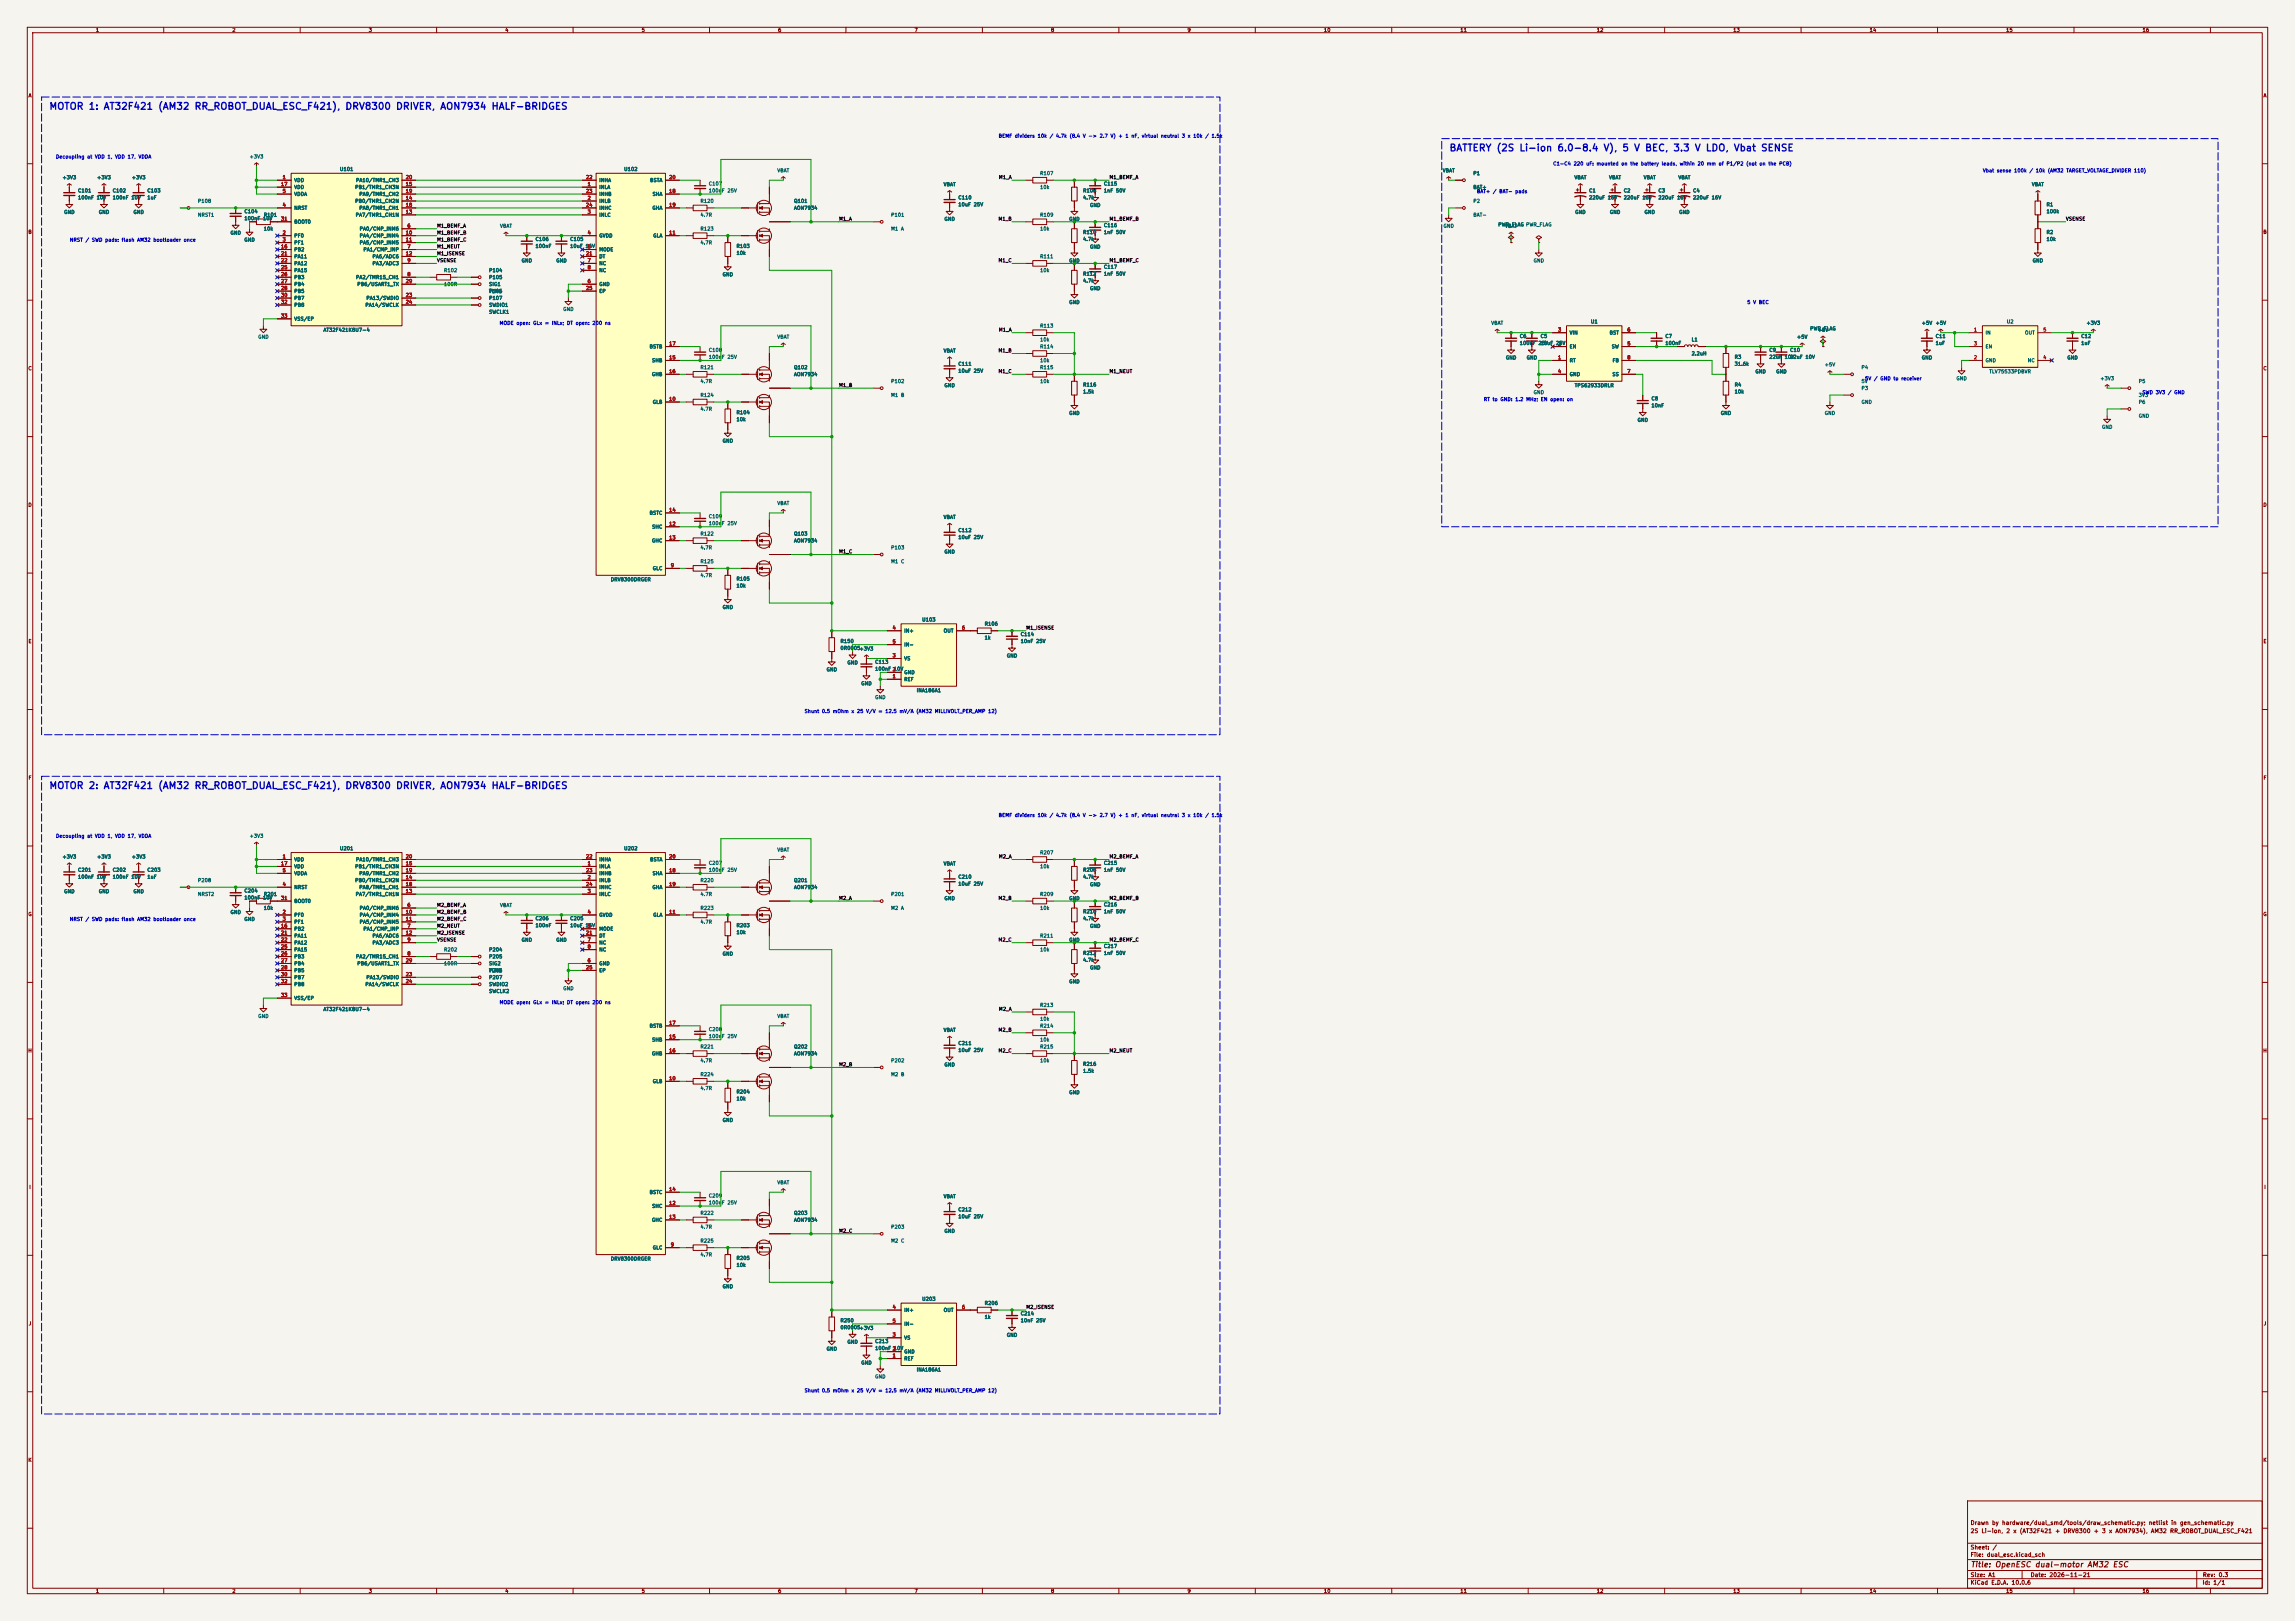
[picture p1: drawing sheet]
<svg xmlns="http://www.w3.org/2000/svg" width="841mm" height="594mm" viewBox="0 0 841 594" stroke-linecap="round" stroke-linejoin="round" font-family="sans-serif">
<defs><g id="words">
<g font-size="2.5" fill="#0000c2">
<text x="17.9" y="40.8">MOTOR 1: AT32F421 (AM32 RR_ROBOT_DUAL_ESC_F421), DRV8300 DRIVER, AON7934 HALF-BRIDGES</text>
<text x="530.9" y="56.1">BATTERY (2S Li-ion 6.0-8.4 V), 5 V BEC, 3.3 V LDO, Vbat SENSE</text>
<text x="17.9" y="289.7">MOTOR 2: AT32F421 (AM32 RR_ROBOT_DUAL_ESC_F421), DRV8300 DRIVER, AON7934 HALF-BRIDGES</text>
</g>
<text font-size="2" fill="#840000" x="722" y="574.8">Title: OpenESC dual-motor AM32 ESC</text>
<g font-size="1.5" fill="#840000">
<text x="721.9" y="562.1">2S Li-ion, 2 x (AT32F421 + DRV8300 + 3 x AON7934), AM32 RR_ROBOT_DUAL_ESC_F421</text>
<text x="721.9" y="559.1">Drawn by hardware/dual_smd/tools/draw_schematic.py; netlist in gen_schematic.py</text>
<text x="721.9" y="568.1">Sheet: /</text>
<text x="721.9" y="570.8">File: dual_esc.kicad_sch</text>
<text x="721.9" y="581">KiCad E.D.A. 10.0.6</text>
<text x="721.9" y="578.2">Size: A1</text>
<text x="743.9" y="578.2">Date: 2026-11-21</text>
<text x="806.9" y="581">Id: 1/1</text>
<text x="807" y="578.2">Rev: 0.3</text>
</g>
<g font-size="1.3" fill="#840000">
<text x="35" y="12">1</text>
<text x="85" y="12">2</text>
<text x="135" y="12">3</text>
<text x="185" y="12">4</text>
<text x="235" y="12">5</text>
<text x="285" y="12">6</text>
<text x="335" y="12">7</text>
<text x="385" y="12">8</text>
<text x="435" y="12">9</text>
<text x="485" y="12">10</text>
<text x="535" y="12">11</text>
<text x="585" y="12">12</text>
<text x="635" y="12">13</text>
<text x="685" y="12">14</text>
<text x="735" y="12">15</text>
<text x="785" y="12">16</text>
<text x="10.3" y="36">A</text>
<text x="829.3" y="36">A</text>
<text x="10.2" y="86">B</text>
<text x="829.2" y="86">B</text>
<text x="10.2" y="136">C</text>
<text x="829.2" y="136">C</text>
<text x="10.2" y="186">D</text>
<text x="829.2" y="186">D</text>
<text x="10.3" y="236">E</text>
<text x="829.3" y="236">E</text>
<text x="10.3" y="286">F</text>
<text x="829.3" y="286">F</text>
<text x="10.2" y="336">G</text>
<text x="829.2" y="336">G</text>
<text x="10.2" y="386">H</text>
<text x="829.2" y="386">H</text>
<text x="10.6" y="436">I</text>
<text x="829.6" y="436">I</text>
<text x="10.4" y="486">J</text>
<text x="829.4" y="486">J</text>
<text x="10.2" y="536">K</text>
<text x="829.2" y="536">K</text>
<text x="35" y="584">1</text>
<text x="85" y="584">2</text>
<text x="135" y="584">3</text>
<text x="185" y="584">4</text>
<text x="235" y="584">5</text>
<text x="285" y="584">6</text>
<text x="335" y="584">7</text>
<text x="385" y="584">8</text>
<text x="435" y="584">9</text>
<text x="485" y="584">10</text>
<text x="535" y="584">11</text>
<text x="585" y="584">12</text>
<text x="635" y="584">13</text>
<text x="685" y="584">14</text>
<text x="735" y="584">15</text>
<text x="785" y="584">16</text>
</g>
<g font-size="1.3" fill="#0000c2">
<text x="365.8" y="50.8">BEMF dividers 10k / 4.7k (8.4 V -&gt; 2.7 V) + 1 nF, virtual neutral 3 x 10k / 1.5k</text>
<text x="20.4" y="58.4">Decoupling at VDD 1, VDD 17, VDDA</text>
<text x="569" y="60.9">C1-C4 220 uF: mounted on the battery leads, within 20 mm of P1/P2 (not on the PCB)</text>
<text x="726.5" y="63.5">Vbat sense 100k / 10k (AM32 TARGET_VOLTAGE_DIVIDER 110)</text>
<text x="541.1" y="71.1">BAT+ / BAT- pads</text>
<text x="25.4" y="88.9">NRST / SWD pads: flash AM32 bootloader once</text>
<text x="640.1" y="111.7">5 V BEC</text>
<text x="182.9" y="119.3">MODE open: GLx = INLx; DT open: 200 ns</text>
<text x="683.3" y="139.7">5V / GND to receiver</text>
<text x="543.6" y="147.3">RT to GND: 1.2 MHz; EN open: on</text>
<text x="784.9" y="144.7">SWD 3V3 / GND</text>
<text x="294.7" y="261.6">Shunt 0.5 mOhm x 25 V/V = 12.5 mV/A (AM32 MILLIVOLT_PER_AMP 12)</text>
<text x="365.8" y="299.7">BEMF dividers 10k / 4.7k (8.4 V -&gt; 2.7 V) + 1 nF, virtual neutral 3 x 10k / 1.5k</text>
<text x="20.4" y="307.3">Decoupling at VDD 1, VDD 17, VDDA</text>
<text x="25.4" y="337.8">NRST / SWD pads: flash AM32 bootloader once</text>
<text x="182.9" y="368.3">MODE open: GLx = INLx; DT open: 200 ns</text>
<text x="294.7" y="510.5">Shunt 0.5 mOhm x 25 V/V = 12.5 mV/A (AM32 MILLIVOLT_PER_AMP 12)</text>
</g>
<g font-size="1.3" fill="#006464">
<text x="91.3" y="58.4">+3V3</text>
<text x="22.7" y="66">+3V3</text>
<text x="35.4" y="66">+3V3</text>
<text x="48.1" y="66">+3V3</text>
<text x="124.4" y="62.9">U101</text>
<text x="228.5" y="62.9">U102</text>
<text x="284.7" y="63.4">VBAT</text>
<text x="381" y="64.5">R107</text>
<text x="528.5" y="63.4">VBAT</text>
<text x="539.7" y="64.5">P1</text>
<text x="576.8" y="66">VBAT</text>
<text x="589.5" y="66">VBAT</text>
<text x="602.2" y="66">VBAT</text>
<text x="614.9" y="66">VBAT</text>
<text x="28.4" y="70.8">C101</text>
<text x="41.1" y="70.8">C102</text>
<text x="53.8" y="70.8">C103</text>
<text x="107.7" y="67">VDD</text>
<text x="107.7" y="69.5">VDD</text>
<text x="130" y="69.5">PB1/TMR1_CH3N</text>
<text x="130.3" y="67">PA10/TMR1_CH3</text>
<text x="219.4" y="69.5">INLA</text>
<text x="219.4" y="67">INHA</text>
<text x="238.1" y="67">BSTA</text>
<text x="259.6" y="68.3">C107</text>
<text x="259.6" y="70.8">100nF 25V</text>
<text x="345.6" y="68.5">VBAT</text>
<text x="381" y="69.5">10k</text>
<text x="396.7" y="70.8">R108</text>
<text x="404.4" y="68.3">C115</text>
<text x="404.4" y="70.8">1nF 50V</text>
<text x="539.7" y="69.5">BAT+</text>
<text x="582.2" y="70.8">C1</text>
<text x="594.9" y="70.8">C2</text>
<text x="607.6" y="70.8">C3</text>
<text x="620.3" y="70.8">C4</text>
<text x="744.4" y="68.5">VBAT</text>
<text x="28.4" y="73.4">100nF 10V</text>
<text x="41.1" y="73.4">100nF 10V</text>
<text x="53.8" y="73.4">1uF</text>
<text x="72.4" y="74.6">P108</text>
<text x="107.7" y="77.2">NRST</text>
<text x="107.7" y="72.1">VDDA</text>
<text x="130" y="74.6">PB0/TMR1_CH2N</text>
<text x="131.5" y="77.2">PA8/TMR1_CH1</text>
<text x="131.5" y="72.1">PA9/TMR1_CH2</text>
<text x="219.4" y="74.6">INLB</text>
<text x="219.4" y="72.1">INHB</text>
<text x="219.4" y="77.2">INHC</text>
<text x="238.9" y="77.2">GHA</text>
<text x="239" y="72.1">SHA</text>
<text x="256.5" y="74.6">R120</text>
<text x="290.8" y="74.6">Q101</text>
<text x="290.8" y="77.2">AON7934</text>
<text x="351" y="73.4">C110</text>
<text x="351" y="75.9">10uF 25V</text>
<text x="396.7" y="73.4">4.7k</text>
<text x="399.3" y="76.1">GND</text>
<text x="539.7" y="74.6">P2</text>
<text x="582.2" y="73.4">220uF 16V</text>
<text x="594.9" y="73.4">220uF 16V</text>
<text x="607.6" y="73.4">220uF 16V</text>
<text x="620.3" y="73.4">220uF 16V</text>
<text x="749.8" y="75.9">R1</text>
<text x="23.3" y="78.7">GND</text>
<text x="36" y="78.7">GND</text>
<text x="48.7" y="78.7">GND</text>
<text x="72.4" y="79.7">NRST1</text>
<text x="89.4" y="78.4">C104</text>
<text x="89.4" y="81">100nF 10V</text>
<text x="96.5" y="79.7">R101</text>
<text x="107.7" y="82.2">BOOT0</text>
<text x="130.2" y="79.7">PA7/TMR1_CH1N</text>
<text x="183.1" y="83.8">VBAT</text>
<text x="219.4" y="79.7">INLC</text>
<text x="256.5" y="79.7">4.7R</text>
<text x="326.4" y="79.7">P101</text>
<text x="345.9" y="81.2">GND</text>
<text x="381" y="79.7">R109</text>
<text x="391.6" y="81.2">GND</text>
<text x="404.4" y="83.5">C116</text>
<text x="528.8" y="83.8">GND</text>
<text x="539.7" y="79.7">BAT-</text>
<text x="548.9" y="83.3">PWR_FLAG PWR_FLAG</text>
<text x="548.9" y="83.3">PWR_FLAG</text>
<text x="551.4" y="83.8">VBAT</text>
<text x="577.1" y="78.7">GND</text>
<text x="589.8" y="78.7">GND</text>
<text x="602.5" y="78.7">GND</text>
<text x="615.2" y="78.7">GND</text>
<text x="749.8" y="78.4">100k</text>
<text x="84.3" y="86.3">GND</text>
<text x="89.4" y="88.8">GND</text>
<text x="96.5" y="84.8">10k</text>
<text x="107.7" y="87.3">PF0</text>
<text x="107.7" y="89.9">PF1</text>
<text x="131.6" y="84.8">PA0/CMP_INM6</text>
<text x="131.6" y="87.3">PA4/CMP_INM4</text>
<text x="131.6" y="89.9">PA5/CMP_INM5</text>
<text x="196.1" y="88.6">C106</text>
<text x="208.8" y="88.6">C105</text>
<text x="219.4" y="87.3">GVDD</text>
<text x="239.2" y="87.3">GLA</text>
<text x="256.5" y="84.8">R123</text>
<text x="256.5" y="89.9">4.7R</text>
<text x="326.4" y="84.8">M1 A</text>
<text x="381" y="84.8">10k</text>
<text x="396.7" y="86.1">R110</text>
<text x="396.7" y="88.6">4.7k</text>
<text x="404.4" y="86.1">1nF 50V</text>
<text x="749.8" y="86.1">R2</text>
<text x="749.8" y="88.6">10k</text>
<text x="107.7" y="92.4">PB2</text>
<text x="107.7" y="94.9">PA11</text>
<text x="133" y="92.4">PA1/CMP_INP</text>
<text x="136.3" y="94.9">PA6/ADC6</text>
<text x="196.1" y="91.1">100nF</text>
<text x="208.8" y="91.1">10uF 16V</text>
<text x="219.4" y="92.4">MODE</text>
<text x="219.4" y="94.9">DT</text>
<text x="269.7" y="91.1">R103</text>
<text x="269.7" y="93.7">10k</text>
<text x="381" y="94.9">R111</text>
<text x="399.3" y="91.4">GND</text>
<text x="107.7" y="97.5">PA12</text>
<text x="107.7" y="100">PA15</text>
<text x="136.3" y="97.5">PA3/ADC3</text>
<text x="162.5" y="100">R102</text>
<text x="179.1" y="100">P104</text>
<text x="191" y="96.5">GND</text>
<text x="203.7" y="96.5">GND</text>
<text x="219.4" y="97.5">NC</text>
<text x="219.4" y="100">NC</text>
<text x="264.6" y="101.5">GND</text>
<text x="381" y="100">10k</text>
<text x="391.6" y="96.5">GND</text>
<text x="396.7" y="101.3">R112</text>
<text x="404.4" y="98.8">C117</text>
<text x="404.4" y="101.3">1nF 50V</text>
<text x="561.8" y="96.5">GND</text>
<text x="744.7" y="96.5">GND</text>
<text x="107.7" y="102.6">PB3</text>
<text x="107.7" y="105.1">PB4</text>
<text x="107.7" y="107.6">PB5</text>
<text x="130.3" y="102.6">PA2/TMR15_CH1</text>
<text x="130.8" y="105.1">PB6/USART1_TX</text>
<text x="162.5" y="105.1">100R</text>
<text x="179.1" y="102.6">P105</text>
<text x="179.1" y="107.6">TLM1</text>
<text x="179.1" y="107.6">P106</text>
<text x="179.1" y="105.1">SIG1</text>
<text x="219.4" y="105.1">GND</text>
<text x="219.4" y="107.6">EP</text>
<text x="396.7" y="103.8">4.7k</text>
<text x="399.3" y="106.6">GND</text>
<text x="107.7" y="110.2">PB7</text>
<text x="107.7" y="112.7">PB8</text>
<text x="133.7" y="112.7">PA14/SWCLK</text>
<text x="134.1" y="110.2">PA13/SWDIO</text>
<text x="179.1" y="112.7">SWDIO1</text>
<text x="179.1" y="110.2">P107</text>
<text x="391.6" y="111.7">GND</text>
<text x="107.7" y="117.8">VSS/EP</text>
<text x="179.1" y="115.3">SWCLK1</text>
<text x="206.2" y="114.2">GND</text>
<text x="546.3" y="119.3">VBAT</text>
<text x="582.8" y="118.8">U1</text>
<text x="704.1" y="119.3">+5V</text>
<text x="709.1" y="119.3">+5V</text>
<text x="735.2" y="118.8">U2</text>
<text x="764.4" y="119.3">+3V3</text>
<text x="94.5" y="124.4">GND</text>
<text x="118.4" y="121.9">AT32F421K8U7-4</text>
<text x="284.7" y="124.4">VBAT</text>
<text x="381" y="120.3">R113</text>
<text x="381" y="125.4">10k</text>
<text x="556.8" y="124.2">C6</text>
<text x="564.4" y="124.2">C5</text>
<text x="575" y="122.9">VIN</text>
<text x="589.7" y="122.9">BST</text>
<text x="610.1" y="124.2">C7</text>
<text x="619.7" y="125.4">L1</text>
<text x="658.3" y="124.4">+5V</text>
<text x="663.2" y="121.4">PWR_FLAG</text>
<text x="666" y="121.9">+5V</text>
<text x="709.2" y="124.2">C11</text>
<text x="727.4" y="122.9">IN</text>
<text x="741.9" y="122.9">OUT</text>
<text x="762.5" y="124.2">C12</text>
<text x="237.9" y="128">BSTB</text>
<text x="259.6" y="129.2">C108</text>
<text x="259.6" y="131.8">100nF 25V</text>
<text x="345.6" y="129.5">VBAT</text>
<text x="381" y="128">R114</text>
<text x="556.8" y="126.7">100nF 25V</text>
<text x="564.4" y="126.7">10uF 25V</text>
<text x="575" y="128">EN</text>
<text x="590.5" y="128">SW</text>
<text x="610.1" y="126.7">100nF</text>
<text x="619.7" y="130.5">2.2uH</text>
<text x="635.5" y="131.8">R3</text>
<text x="648.2" y="129.2">C9</text>
<text x="648.2" y="131.8">22uF</text>
<text x="653.8" y="131.8">10V</text>
<text x="655.8" y="129.2">C10</text>
<text x="655.8" y="131.8">22uF 10V</text>
<text x="709.2" y="126.7">1uF</text>
<text x="727.4" y="128">EN</text>
<text x="762.5" y="126.7">1uF</text>
<text x="238.8" y="133">SHB</text>
<text x="256.5" y="135.6">R121</text>
<text x="290.8" y="135.6">Q102</text>
<text x="351" y="134.3">C111</text>
<text x="351" y="136.9">10uF 25V</text>
<text x="381" y="135.6">R115</text>
<text x="381" y="133">10k</text>
<text x="551.7" y="132">GND</text>
<text x="559.3" y="132">GND</text>
<text x="575" y="133">RT</text>
<text x="590.8" y="133">FB</text>
<text x="635.5" y="134.3">31.6k</text>
<text x="643.1" y="137.1">GND</text>
<text x="650.7" y="137.1">GND</text>
<text x="668.5" y="134.6">+5V</text>
<text x="682" y="135.6">P4</text>
<text x="704.1" y="132">GND</text>
<text x="727.4" y="133">GND</text>
<text x="728.8" y="137.1">TLV75533PDBVR</text>
<text x="742.9" y="133">NC</text>
<text x="757.4" y="132">GND</text>
<text x="238.7" y="138.1">GHB</text>
<text x="256.5" y="140.7">4.7R</text>
<text x="290.8" y="138.1">AON7934</text>
<text x="326.4" y="140.7">P102</text>
<text x="345.9" y="142.2">GND</text>
<text x="381" y="140.7">10k</text>
<text x="396.7" y="141.9">R116</text>
<text x="575" y="138.1">GND</text>
<text x="576.9" y="142.2">TPS62933DRLR</text>
<text x="590.7" y="138.1">SS</text>
<text x="635.5" y="141.9">R4</text>
<text x="682" y="143.2">P3</text>
<text x="682" y="140.7">5V</text>
<text x="716.8" y="139.6">GND</text>
<text x="769.5" y="139.6">+3V3</text>
<text x="783.6" y="140.7">P5</text>
<text x="239" y="148.3">GLB</text>
<text x="256.5" y="145.7">R124</text>
<text x="326.4" y="145.7">M1 B</text>
<text x="396.7" y="144.5">1.5k</text>
<text x="561.8" y="144.7">GND</text>
<text x="605" y="147">C8</text>
<text x="605" y="149.6">10nF</text>
<text x="635.5" y="144.5">10k</text>
<text x="682" y="148.3">GND</text>
<text x="783.6" y="148.3">P6</text>
<text x="783.6" y="145.7">3V3</text>
<text x="256.5" y="150.8">4.7R</text>
<text x="269.7" y="152.1">R104</text>
<text x="269.7" y="154.6">10k</text>
<text x="391.6" y="152.3">GND</text>
<text x="599.9" y="154.9">GND</text>
<text x="630.4" y="152.3">GND</text>
<text x="668.5" y="152.3">GND</text>
<text x="783.6" y="153.4">GND</text>
<text x="770.1" y="157.4">GND</text>
<text x="264.6" y="162.5">GND</text>
<text x="284.7" y="185.4">VBAT</text>
<text x="237.9" y="188.9">BSTC</text>
<text x="259.6" y="190.2">C109</text>
<text x="345.6" y="190.4">VBAT</text>
<text x="238.8" y="194">SHC</text>
<text x="256.5" y="196.5">R122</text>
<text x="259.6" y="192.7">100nF 25V</text>
<text x="290.8" y="196.5">Q103</text>
<text x="351" y="195.3">C112</text>
<text x="351" y="197.8">10uF 25V</text>
<text x="238.7" y="199.1">GHC</text>
<text x="256.5" y="201.6">4.7R</text>
<text x="290.8" y="199.1">AON7934</text>
<text x="326.4" y="201.6">P103</text>
<text x="345.9" y="203.1">GND</text>
<text x="239" y="209.2">GLC</text>
<text x="256.5" y="206.7">R125</text>
<text x="326.4" y="206.7">M1 C</text>
<text x="223.7" y="213.3">DRV8300DRGER</text>
<text x="256.5" y="211.8">4.7R</text>
<text x="269.7" y="213.1">R105</text>
<text x="269.7" y="215.6">10k</text>
<text x="264.6" y="223.5">GND</text>
<text x="331.2" y="232.1">IN+</text>
<text x="337.8" y="228">U103</text>
<text x="345.6" y="232.1">OUT</text>
<text x="360.7" y="229.6">R106</text>
<text x="373.9" y="233.4">C114</text>
<text x="307.8" y="235.9">R150</text>
<text x="307.8" y="238.5">0R0005+3V3</text>
<text x="331.2" y="237.2">IN-</text>
<text x="360.7" y="234.6">1k</text>
<text x="373.9" y="235.9">10nF 25V</text>
<text x="310.4" y="243.8">GND</text>
<text x="320.5" y="243.5">C113</text>
<text x="331.2" y="242.3">VS</text>
<text x="368.8" y="241.2">GND</text>
<text x="302.7" y="246.3">GND</text>
<text x="315.4" y="251.4">GND</text>
<text x="320.5" y="246.1">100nF 2</text>
<text x="327.4" y="246.1">10V</text>
<text x="331.2" y="249.9">REF</text>
<text x="331.2" y="247.3">GND</text>
<text x="320.5" y="256.5">GND</text>
<text x="335.8" y="253.9">INA186A1</text>
<text x="91.3" y="307.3">+3V3</text>
<text x="124.4" y="311.9">U201</text>
<text x="228.5" y="311.9">U202</text>
<text x="22.7" y="314.9">+3V3</text>
<text x="35.4" y="314.9">+3V3</text>
<text x="48.1" y="314.9">+3V3</text>
<text x="107.7" y="315.9">VDD</text>
<text x="130.3" y="315.9">PA10/TMR1_CH3</text>
<text x="219.4" y="315.9">INHA</text>
<text x="238.1" y="315.9">BSTA</text>
<text x="259.6" y="317.2">C207</text>
<text x="284.7" y="312.4">VBAT</text>
<text x="345.6" y="317.4">VBAT</text>
<text x="381" y="313.4">R207</text>
<text x="404.4" y="317.2">C215</text>
<text x="28.4" y="319.7">C201</text>
<text x="28.4" y="322.3">100nF 10V</text>
<text x="41.1" y="319.7">C202</text>
<text x="41.1" y="322.3">100nF 10V</text>
<text x="53.8" y="319.7">C203</text>
<text x="53.8" y="322.3">1uF</text>
<text x="72.4" y="323.5">P208</text>
<text x="107.7" y="321">VDDA</text>
<text x="107.7" y="318.5">VDD</text>
<text x="130" y="323.5">PB0/TMR1_CH2N</text>
<text x="130" y="318.5">PB1/TMR1_CH3N</text>
<text x="131.5" y="321">PA9/TMR1_CH2</text>
<text x="219.4" y="318.5">INLA</text>
<text x="219.4" y="323.5">INLB</text>
<text x="219.4" y="321">INHB</text>
<text x="239" y="321">SHA</text>
<text x="256.5" y="323.5">R220</text>
<text x="259.6" y="319.7">100nF 25V</text>
<text x="290.8" y="323.5">Q201</text>
<text x="351" y="322.3">C210</text>
<text x="381" y="318.5">10k</text>
<text x="396.7" y="319.7">R208</text>
<text x="396.7" y="322.3">4.7k</text>
<text x="404.4" y="319.7">1nF 50V</text>
<text x="23.3" y="327.6">GND</text>
<text x="36" y="327.6">GND</text>
<text x="48.7" y="327.6">GND</text>
<text x="72.4" y="328.6">NRST2</text>
<text x="89.4" y="327.4">C204</text>
<text x="89.4" y="329.9">100nF 10V</text>
<text x="96.5" y="328.6">R201</text>
<text x="107.7" y="326.1">NRST</text>
<text x="130.2" y="328.6">PA7/TMR1_CH1N</text>
<text x="131.5" y="326.1">PA8/TMR1_CH1</text>
<text x="219.4" y="328.6">INLC</text>
<text x="219.4" y="326.1">INHC</text>
<text x="238.9" y="326.1">GHA</text>
<text x="256.5" y="328.6">4.7R</text>
<text x="290.8" y="326.1">AON7934</text>
<text x="326.4" y="328.6">P201</text>
<text x="351" y="324.8">10uF 25V</text>
<text x="381" y="328.6">R209</text>
<text x="399.3" y="325.1">GND</text>
<text x="84.3" y="335.2">GND</text>
<text x="96.5" y="333.7">10k</text>
<text x="107.7" y="331.2">BOOT0</text>
<text x="131.6" y="333.7">PA0/CMP_INM6</text>
<text x="183.1" y="332.7">VBAT</text>
<text x="256.5" y="333.7">R223</text>
<text x="326.4" y="333.7">M2 A</text>
<text x="345.9" y="330.1">GND</text>
<text x="381" y="333.7">10k</text>
<text x="391.6" y="330.1">GND</text>
<text x="396.7" y="335">R210</text>
<text x="404.4" y="332.4">C216</text>
<text x="404.4" y="335">1nF 50V</text>
<text x="89.4" y="337.8">GND</text>
<text x="107.7" y="336.2">PF0</text>
<text x="107.7" y="338.8">PF1</text>
<text x="107.7" y="341.3">PB2</text>
<text x="131.6" y="336.2">PA4/CMP_INM4</text>
<text x="131.6" y="338.8">PA5/CMP_INM5</text>
<text x="133" y="341.3">PA1/CMP_INP</text>
<text x="196.1" y="337.5">C206</text>
<text x="196.1" y="340.1">100nF</text>
<text x="208.8" y="337.5">C205</text>
<text x="208.8" y="340.1">10uF 16V</text>
<text x="219.4" y="336.2">GVDD</text>
<text x="219.4" y="341.3">MODE</text>
<text x="239.2" y="336.2">GLA</text>
<text x="256.5" y="338.8">4.7R</text>
<text x="269.7" y="340.1">R203</text>
<text x="396.7" y="337.5">4.7k</text>
<text x="399.3" y="340.3">GND</text>
<text x="107.7" y="343.9">PA11</text>
<text x="107.7" y="346.4">PA12</text>
<text x="136.3" y="346.4">PA3/ADC3</text>
<text x="136.3" y="343.9">PA6/ADC6</text>
<text x="191" y="345.4">GND</text>
<text x="203.7" y="345.4">GND</text>
<text x="219.4" y="346.4">NC</text>
<text x="219.4" y="343.9">DT</text>
<text x="269.7" y="342.6">10k</text>
<text x="381" y="343.9">R211</text>
<text x="391.6" y="345.4">GND</text>
<text x="404.4" y="347.7">C217</text>
<text x="107.7" y="348.9">PA15</text>
<text x="107.7" y="351.5">PB3</text>
<text x="130.3" y="351.5">PA2/TMR15_CH1</text>
<text x="162.5" y="348.9">R202</text>
<text x="179.1" y="351.5">P205</text>
<text x="179.1" y="348.9">P204</text>
<text x="219.4" y="348.9">NC</text>
<text x="264.6" y="350.5">GND</text>
<text x="381" y="348.9">10k</text>
<text x="396.7" y="350.2">R212</text>
<text x="396.7" y="352.8">4.7k</text>
<text x="404.4" y="350.2">1nF 50V</text>
<text x="107.7" y="354">PB4</text>
<text x="107.7" y="356.6">PB5</text>
<text x="107.7" y="359.1">PB7</text>
<text x="130.8" y="354">PB6/USART1_TX</text>
<text x="134.1" y="359.1">PA13/SWDIO</text>
<text x="162.5" y="354">100R</text>
<text x="179.1" y="356.6">TLM2</text>
<text x="179.1" y="356.6">P206</text>
<text x="179.1" y="359.1">P207</text>
<text x="179.1" y="354">SIG2</text>
<text x="219.4" y="354">GND</text>
<text x="219.4" y="356.6">EP</text>
<text x="399.3" y="355.5">GND</text>
<text x="107.7" y="361.6">PB8</text>
<text x="133.7" y="361.6">PA14/SWCLK</text>
<text x="179.1" y="361.6">SWDIO2</text>
<text x="179.1" y="364.2">SWCLK2</text>
<text x="206.2" y="363.2">GND</text>
<text x="391.6" y="360.6">GND</text>
<text x="107.7" y="366.7">VSS/EP</text>
<text x="118.4" y="370.8">AT32F421K8U7-4</text>
<text x="381" y="369.3">R213</text>
<text x="94.5" y="373.3">GND</text>
<text x="237.9" y="376.9">BSTB</text>
<text x="284.7" y="373.3">VBAT</text>
<text x="381" y="376.9">R214</text>
<text x="381" y="374.3">10k</text>
<text x="238.8" y="382">SHB</text>
<text x="259.6" y="378.2">C208</text>
<text x="259.6" y="380.7">100nF 25V</text>
<text x="345.6" y="378.4">VBAT</text>
<text x="351" y="383.2">C211</text>
<text x="381" y="382">10k</text>
<text x="238.7" y="387">GHB</text>
<text x="256.5" y="384.5">R221</text>
<text x="256.5" y="389.6">4.7R</text>
<text x="290.8" y="384.5">Q202</text>
<text x="290.8" y="387">AON7934</text>
<text x="326.4" y="389.6">P202</text>
<text x="351" y="385.8">10uF 25V</text>
<text x="381" y="384.5">R215</text>
<text x="381" y="389.6">10k</text>
<text x="256.5" y="394.7">R224</text>
<text x="326.4" y="394.7">M2 B</text>
<text x="345.9" y="391.1">GND</text>
<text x="396.7" y="390.9">R216</text>
<text x="396.7" y="393.4">1.5k</text>
<text x="239" y="397.2">GLB</text>
<text x="256.5" y="399.7">4.7R</text>
<text x="269.7" y="401">R204</text>
<text x="391.6" y="401.3">GND</text>
<text x="269.7" y="403.6">10k</text>
<text x="264.6" y="411.4">GND</text>
<text x="237.9" y="437.8">BSTC</text>
<text x="284.7" y="434.3">VBAT</text>
<text x="238.8" y="442.9">SHC</text>
<text x="259.6" y="439.1">C209</text>
<text x="259.6" y="441.7">100nF 25V</text>
<text x="345.6" y="439.4">VBAT</text>
<text x="238.7" y="448">GHC</text>
<text x="256.5" y="445.5">R222</text>
<text x="290.8" y="445.5">Q203</text>
<text x="290.8" y="448">AON7934</text>
<text x="351" y="444.2">C212</text>
<text x="351" y="446.7">10uF 25V</text>
<text x="256.5" y="450.5">4.7R</text>
<text x="256.5" y="455.6">R225</text>
<text x="326.4" y="450.5">P203</text>
<text x="326.4" y="455.6">M2 C</text>
<text x="345.9" y="452.1">GND</text>
<text x="239" y="458.2">GLC</text>
<text x="256.5" y="460.7">4.7R</text>
<text x="269.7" y="462">R205</text>
<text x="223.7" y="462.2">DRV8300DRGER</text>
<text x="269.7" y="464.5">10k</text>
<text x="264.6" y="472.4">GND</text>
<text x="337.8" y="477">U203</text>
<text x="360.7" y="478.5">R206</text>
<text x="307.8" y="484.8">R250</text>
<text x="331.2" y="481">IN+</text>
<text x="345.6" y="481">OUT</text>
<text x="360.7" y="483.6">1k</text>
<text x="373.9" y="482.3">C214</text>
<text x="373.9" y="484.8">10nF 25V</text>
<text x="307.8" y="487.4">0R0005+3V3</text>
<text x="331.2" y="491.2">VS</text>
<text x="331.2" y="486.1">IN-</text>
<text x="368.8" y="490.2">GND</text>
<text x="302.7" y="495.2">GND</text>
<text x="310.4" y="492.7">GND</text>
<text x="320.5" y="492.5">C213</text>
<text x="320.5" y="495">100nF 2</text>
<text x="327.4" y="495">10V</text>
<text x="331.2" y="496.3">GND</text>
<text x="315.4" y="500.3">GND</text>
<text x="331.2" y="498.8">REF</text>
<text x="335.8" y="502.9">INA186A1</text>
<text x="320.5" y="505.4">GND</text>
</g>
<g font-size="1.3" fill="#a90000">
<text x="103.4" y="65.9">1</text>
<text x="148.5" y="65.9">20</text>
<text x="214.6" y="65.9">22</text>
<text x="245" y="65.9">20</text>
<text x="102.8" y="68.4">17</text>
<text x="103.4" y="71">5</text>
<text x="148.5" y="68.4">15</text>
<text x="148.5" y="71">19</text>
<text x="214.6" y="71">23</text>
<text x="215.2" y="68.4">1</text>
<text x="245" y="71">18</text>
<text x="103.4" y="76.1">4</text>
<text x="148.5" y="73.5">14</text>
<text x="148.5" y="76.1">18</text>
<text x="214.6" y="76.1">24</text>
<text x="215.2" y="73.5">2</text>
<text x="245" y="76.1">19</text>
<text x="102.8" y="81.1">31</text>
<text x="148.5" y="78.6">13</text>
<text x="149.1" y="83.7">6</text>
<text x="215.2" y="78.6">3</text>
<text x="103.4" y="86.2">2</text>
<text x="103.4" y="88.8">3</text>
<text x="148.5" y="86.2">10</text>
<text x="148.5" y="88.8">11</text>
<text x="215.2" y="86.2">4</text>
<text x="245" y="86.2">11</text>
<text x="102.8" y="91.3">16</text>
<text x="102.8" y="93.8">21</text>
<text x="148.5" y="93.8">12</text>
<text x="149.1" y="91.3">7</text>
<text x="214.6" y="93.8">21</text>
<text x="215.2" y="91.3">5</text>
<text x="102.8" y="96.4">22</text>
<text x="102.8" y="98.9">25</text>
<text x="102.8" y="101.5">26</text>
<text x="149.1" y="101.5">8</text>
<text x="149.1" y="96.4">9</text>
<text x="215.2" y="96.4">7</text>
<text x="215.2" y="98.9">8</text>
<text x="102.8" y="104">27</text>
<text x="102.8" y="106.5">28</text>
<text x="148.5" y="104">29</text>
<text x="214.6" y="106.5">25</text>
<text x="215.2" y="104">6</text>
<text x="102.8" y="109.1">30</text>
<text x="102.8" y="111.6">32</text>
<text x="148.5" y="109.1">23</text>
<text x="148.5" y="111.6">24</text>
<text x="102.8" y="116.7">33</text>
<text x="570.8" y="121.8">3</text>
<text x="596.2" y="121.8">6</text>
<text x="723.2" y="121.8">1</text>
<text x="748.6" y="121.8">5</text>
<text x="245" y="131.9">15</text>
<text x="245" y="126.9">17</text>
<text x="570.8" y="131.9">1</text>
<text x="570.8" y="126.9">2</text>
<text x="596.2" y="126.9">5</text>
<text x="596.2" y="131.9">8</text>
<text x="723.2" y="131.9">2</text>
<text x="723.2" y="126.9">3</text>
<text x="748.6" y="131.9">4</text>
<text x="245" y="137">16</text>
<text x="570.8" y="137">4</text>
<text x="596.2" y="137">7</text>
<text x="245" y="147.2">10</text>
<text x="245" y="187.8">14</text>
<text x="245" y="192.9">12</text>
<text x="245" y="198">13</text>
<text x="245.6" y="208.1">9</text>
<text x="326.9" y="231">4</text>
<text x="352.3" y="231">6</text>
<text x="326.9" y="236.1">5</text>
<text x="326.9" y="241.2">3</text>
<text x="326.9" y="248.8">1</text>
<text x="102.8" y="317.4">17</text>
<text x="103.4" y="314.8">1</text>
<text x="148.5" y="317.4">15</text>
<text x="148.5" y="314.8">20</text>
<text x="214.6" y="314.8">22</text>
<text x="215.2" y="317.4">1</text>
<text x="245" y="314.8">20</text>
<text x="103.4" y="319.9">5</text>
<text x="148.5" y="322.4">14</text>
<text x="148.5" y="319.9">19</text>
<text x="214.6" y="319.9">23</text>
<text x="215.2" y="322.4">2</text>
<text x="245" y="319.9">18</text>
<text x="103.4" y="325">4</text>
<text x="148.5" y="327.5">13</text>
<text x="148.5" y="325">18</text>
<text x="214.6" y="325">24</text>
<text x="215.2" y="327.5">3</text>
<text x="245" y="325">19</text>
<text x="102.8" y="330.1">31</text>
<text x="103.4" y="335.1">2</text>
<text x="148.5" y="335.1">10</text>
<text x="149.1" y="332.6">6</text>
<text x="215.2" y="335.1">4</text>
<text x="245" y="335.1">11</text>
<text x="102.8" y="340.2">16</text>
<text x="103.4" y="337.7">3</text>
<text x="148.5" y="337.7">11</text>
<text x="149.1" y="340.2">7</text>
<text x="215.2" y="340.2">5</text>
<text x="102.8" y="342.8">21</text>
<text x="102.8" y="345.3">22</text>
<text x="102.8" y="347.8">25</text>
<text x="148.5" y="342.8">12</text>
<text x="149.1" y="345.3">9</text>
<text x="214.6" y="342.8">21</text>
<text x="215.2" y="345.3">7</text>
<text x="215.2" y="347.8">8</text>
<text x="102.8" y="350.4">26</text>
<text x="102.8" y="352.9">27</text>
<text x="148.5" y="352.9">29</text>
<text x="149.1" y="350.4">8</text>
<text x="215.2" y="352.9">6</text>
<text x="102.8" y="355.5">28</text>
<text x="102.8" y="358">30</text>
<text x="148.5" y="358">23</text>
<text x="214.6" y="355.5">25</text>
<text x="102.8" y="360.5">32</text>
<text x="102.8" y="365.6">33</text>
<text x="148.5" y="360.5">24</text>
<text x="245" y="375.8">17</text>
<text x="245" y="380.9">15</text>
<text x="245" y="385.9">16</text>
<text x="245" y="396.1">10</text>
<text x="245" y="436.7">14</text>
<text x="245" y="441.8">12</text>
<text x="245" y="446.9">13</text>
<text x="245.6" y="457.1">9</text>
<text x="326.9" y="479.9">4</text>
<text x="352.3" y="479.9">6</text>
<text x="326.9" y="485">5</text>
<text x="326.9" y="490.1">3</text>
<text x="326.9" y="497.7">1</text>
</g>
<g font-size="1.3" fill="#0f0f0f">
<text x="365.9" y="65.9">M1_A</text>
<text x="406.4" y="65.9">M1_BEMF_A</text>
<text x="160" y="83.7">M1_BEMF_A</text>
<text x="307.3" y="81.2">M1_A</text>
<text x="365.7" y="81.2">M1_B</text>
<text x="406.4" y="81.2">M1_BEMF_B</text>
<text x="756.9" y="81.2">VSENSE</text>
<text x="160" y="86.2">M1_BEMF_B</text>
<text x="160" y="88.8">M1_BEMF_C</text>
<text x="160" y="91.3">M1_NEUT</text>
<text x="160" y="93.9">M1_ISENSE</text>
<text x="160" y="96.4">VSENSE</text>
<text x="365.7" y="96.4">M1_C</text>
<text x="406.4" y="96.4">M1_BEMF_C</text>
<text x="365.9" y="121.8">M1_A</text>
<text x="365.7" y="129.4">M1_B</text>
<text x="365.7" y="137">M1_C</text>
<text x="406.4" y="137">M1_NEUT</text>
<text x="307.3" y="142.1">M1_B</text>
<text x="307.3" y="203.1">M1_C</text>
<text x="375.9" y="231">M1_ISENSE</text>
<text x="365.9" y="314.8">M2_A</text>
<text x="406.4" y="314.8">M2_BEMF_A</text>
<text x="160" y="332.6">M2_BEMF_A</text>
<text x="160" y="335.2">M2_BEMF_B</text>
<text x="307.3" y="330.1">M2_A</text>
<text x="365.7" y="330.1">M2_B</text>
<text x="406.4" y="330.1">M2_BEMF_B</text>
<text x="160" y="337.7">M2_BEMF_C</text>
<text x="160" y="340.2">M2_NEUT</text>
<text x="160" y="342.8">M2_ISENSE</text>
<text x="160" y="345.3">VSENSE</text>
<text x="365.7" y="345.3">M2_C</text>
<text x="406.4" y="345.3">M2_BEMF_C</text>
<text x="365.9" y="370.7">M2_A</text>
<text x="365.7" y="378.3">M2_B</text>
<text x="365.7" y="386">M2_C</text>
<text x="406.4" y="386">M2_NEUT</text>
<text x="307.3" y="391">M2_B</text>
<text x="307.3" y="452">M2_C</text>
<text x="375.9" y="479.9">M2_ISENSE</text>
</g>
</g></defs>
<path d="M0 0h841v594h-841z" fill="#f5f4ef" stroke="#f5f4ef" stroke-width=".37"/>
<g fill="none" stroke="#840000" stroke-width=".37">
<path d="M10 10h821v574h-821zM12 12h817v570h-817zM60 10v2M110 10v2M160 10v2M210 10v2M260 10v2M310 10v2M360 10v2M410 10v2M460 10v2M510 10v2"/>
<path d="M560 10v2M610 10v2M660 10v2M710 10v2M760 10v2M810 10v2M10 60h2M829 60h2M38.1 68.6v2M38.1 71.6v2.1M10 110h2M829 110h2"/>
<path d="M10 160h2M829 160h2M10 210h2M829 210h2M10 260h2M829 260h2M10 310h2M829 310h2M10 360h2M829 360h2M10 410h2M829 410h2"/>
<path d="M10 460h2M829 460h2M10 510h2M829 510h2M10 560h2M721 550h108v32h-108zM829 560h2M721 578.5h108M721 575.5h108M721 571.5h108M721 565.5h108M741 575.5v3"/>
<path d="M805 575.5v6.5M60 582v2M110 582v2M160 582v2M210 582v2M260 582v2M310 582v2M360 582v2M410 582v2M460 582v2M510 582v2M560 582v2"/>
<path d="M610 582v2M660 582v2M710 582v2M760 582v2M810 582v2"/>
</g>
<path d="M36.1 70.6h4M36.1 71.6h4" fill="none" stroke="#840000" stroke-width=".51"/>
<path d="M106.7 63.5h40.6v55.9h-40.6z" fill="#ffffc2"/>
<g fill="none" stroke="#840000" stroke-width=".37">
<path d="M101.6 66h5.1M101.6 76.2h5.1M101.6 71.1h5.1M101.6 68.6h5.1M106.7 63.5h40.6v55.9h-40.6zM147.3 66h5.1M147.3 76.2h5.1M147.3 71.1h5.1M147.3 78.7h5.1M147.3 73.7h5.1M147.3 68.6h5.1M251.5 76.2h2.5"/>
<path d="M254 75.2h5.1v2h-5.1zM256.5 66v2.1M256.5 69.1v2M259.1 76.2h2.5M271.8 76.2h5.8M277.6 74.3v3.8M278.4 76.2h3.5v1.6M278.4 77.8h3.5v.9M278.4 74.3v.6M278.4 75.8v.8M278.4 77.5v.6M281.9 68.6v6h-3.5"/>
<path d="M392.7 68.6h2v5.1h-2zM393.7 73.7v3.8h1.3l-1.3 1.2-1.3-1.2h1.3M393.7 66v2.6M401.3 69.1v3.3h1.3l-1.3 1.3-1.3-1.3h1.3M401.3 66v2.1M101.6 86.4h5.1M101.6 88.9h5.1M101.6 91.4h5.1M101.6 96.5h5.1M101.6 94h5.1M101.6 99.1h5.1M101.6 81.3h5.1"/>
<path d="M147.3 86.4h5.1M147.3 88.9h5.1M147.3 83.8h5.1M147.3 91.4h5.1M147.3 96.5h5.1M147.3 94h5.1M184.7 85.6l.7-.5 .8 .5M185.4 85.1v1.3M193 89.4v3.3h1.3l-1.3 1.3-1.2-1.3h1.2M193 86.4v2M205.7 91.4v1.3h1.3l-1.3 1.3-1.2-1.3h1.2M251.5 86.4h2.5"/>
<path d="M254 85.3h5.1v2.1h-5.1zM259.1 86.4h2.5M271.8 86.4h5.8M277.6 84.5v3.8M278.4 86.4h3.5v1.5M278.4 87.9h3.5v6.1M278.4 84.5v.6M278.4 86v.7M278.4 87.6v.7M281.9 83.8v1h-3.5M281.9 81.3h7.7M375.9 96.5h2.6"/>
<path d="M375.9 81.3h2.6M378.5 95.5h5v2h-5zM378.5 80.3h5v2h-5zM383.5 96.5h2.6M383.5 81.3h2.6M392.7 83.8h2v5.1h-2zM392.7 99.1h2v5h-2zM393.7 88.9v3.8h1.3l-1.3 1.3-1.3-1.3h1.3M393.7 81.3v2.5M393.7 96.5v2.6M401.3 84.3v3.3h1.3l-1.3 1.3-1.3-1.3h1.3M401.3 99.6v3.3h1.3l-1.3 1.2-1.3-1.2h1.3"/>
<path d="M401.3 81.3v2M401.3 96.5v2.1M96.5 119.4v1.2h1.3l-1.3 1.3-1.3-1.3h1.3M101.6 101.6h5.1M101.6 109.2h5.1M101.6 111.8h5.1M101.6 104.1h5.1M101.6 106.7h5.1M101.6 116.8h5.1M147.3 101.6h5.1M147.3 109.2h5.1M147.3 111.8h5.1"/>
<path d="M147.3 104.1h5.1M157.5 101.6h2.5M160 100.6h5.1v2h-5.1zM165.1 101.6h2.5M172.7 101.6h2.6M172.7 109.2h2.6M172.7 104.1h2.6M393.7 104.1v3.8h1.3l-1.3 1.3-1.3-1.3h1.3M375.9 137.2h2.6M375.9 121.9h2.6M375.9 129.5h2.6M378.5 136.1h5v2.1h-5z"/>
<path d="M378.5 120.9h5v2h-5zM378.5 128.5h5v2.1h-5zM383.5 137.2h2.6M383.5 121.9h2.6M383.5 129.5h2.6M392.7 139.7h2v5.1h-2zM393.7 137.2v2.5M320 142.2h2.6M393.7 144.8v3.8h1.3l-1.3 1.3-1.3-1.3h1.3M347.2 192.3l.8-.5 .7 .5M348 196.1v3.3h1.2l-1.2 1.3-1.3-1.3h1.3M348 191.8v3.3"/>
<path d="M320 203.2h2.6M303.8 233.7h2v5.1h-2zM304.8 238.8v3.8h1.3l-1.3 1.2-1.3-1.2h1.3M304.8 231.1v2.6M312.4 238.8v1.2h1.3l-1.3 1.3-1.3-1.3h1.3M355.6 231.1h2.5M358.1 230.1h5.1v2.1h-5.1zM363.2 231.1h2.6M370.8 234.2v3.3h1.3l-1.3 1.3-1.2-1.3h1.2M370.8 231.1v2.1M316.7 240.5l.8-.5 .8 .5M317.5 246.4v1.2h1.3l-1.3 1.3-1.3-1.3h1.3"/>
<path d="M317.5 240v1.3M322.6 251.5v1.2h1.2l-1.2 1.3-1.3-1.3h1.3M375.9 330.2h2.6M378.5 329.2h5v2h-5zM383.5 330.2h2.6M393.7 325.1v1.3h1.3l-1.3 1.3-1.3-1.3h1.3M172.7 353.1h2.6M172.7 358.1h2.6M208.3 358.1v1.3h1.2l-1.2 1.3-1.3-1.3h1.3M375.9 386.1h2.6M378.5 385.1h5v2h-5zM383.5 386.1h2.6"/>
<path d="M392.7 388.6h2v5.1h-2zM393.7 393.7v3.8h1.3l-1.3 1.3-1.3-1.3h1.3M393.7 386.1v2.5M347.2 441.2l.8-.5 .7 .5M348 445v3.3h1.2l-1.2 1.3-1.3-1.3h1.3M348 440.7v3.3M266.7 467.4v1.2h1.3l-1.3 1.3-1.3-1.3h1.3"/>
<circle cx="279.9" cy="76.2" r="2.79"/>
<circle cx="279.9" cy="86.4" r="2.79"/>
<circle cx="175.8" cy="109.2" r=".51"/>
<circle cx="175.8" cy="101.6" r=".51"/>
<circle cx="175.8" cy="104.1" r=".51"/>
<circle cx="323.1" cy="142.2" r=".51"/>
<circle cx="323.1" cy="203.2" r=".51"/>
<circle cx="175.8" cy="358.1" r=".51"/>
<circle cx="175.8" cy="353.1" r=".51"/>
</g>
<g fill="none" stroke="#840000" stroke-width=".51">
<path d="M254.5 68.1h4.1M254.5 69.1h4.1M399.3 68.1h4.1M399.3 69.1h4.1M191 88.4h4.1M191 89.4h4.1M399.3 98.6h4.1M399.3 99.6h4.1M399.3 83.3h4.1M399.3 84.3h4.1M345.9 195.1h4.1M345.9 196.1h4.1"/>
<path d="M368.8 233.2h4.1M368.8 234.2h4.1M345.9 444h4.1M345.9 445h4.1"/>
</g>
<g fill="#840000" stroke="#840000" stroke-width=".37">
<path d="M278.4 76.2l1-.5v1z"/>
<path d="M278.4 86.4l1-.5v1z"/>
</g>
<path d="M218.4 312.4h25.4v147.3h-25.4z" fill="#ffffc2"/>
<g fill="none" stroke="#840000" stroke-width=".37">
<path d="M213.4 317.5h5M213.4 315h5M218.4 312.4h25.4v147.3h-25.4zM243.8 315h5.1M286.3 314.2l.7-.5 .8 .5M287 313.7v1.3M347.2 319.3l.8-.5 .7 .5M348 318.8v3.3M375.9 315h2.6M378.5 313.9h5v2.1h-5zM383.5 315h2.6M392.7 317.5h2v5.1h-2z"/>
<path d="M393.7 315v2.5M401.3 318v3.3h1.3l-1.3 1.3-1.3-1.3h1.3M401.3 315v2M205.7 335.3v2M205.7 338.3v2.1M213.4 322.6h5M213.4 327.7h5M213.4 335.3h5M213.4 320h5M213.4 325.1h5M243.8 335.3h5.1M243.8 320h5.1"/>
<path d="M243.8 325.1h5.1M348 323.1v2M393.7 322.6v2.5M213.4 340.4h5M213.4 353.1h5M213.4 345.4h5M213.4 348h5M213.4 342.9h5M213.4 355.6h5M172.7 360.7h2.6M243.8 375.9h5.1M243.8 396.2h5.1"/>
<path d="M243.8 381h5.1M243.8 386.1h5.1M243.8 436.9h5.1M243.8 457.2h5.1M243.8 442h5.1M243.8 447h5.1M304.8 490.2v1.3h1.3l-1.3 1.3-1.3-1.3h1.3"/>
<circle cx="175.8" cy="360.7" r=".51"/>
</g>
<path d="M399.3 317h4.1M399.3 318h4.1M203.7 337.3h4.1M203.7 338.3h4.1M345.9 322.1h4.1M345.9 323.1h4.1" fill="none" stroke="#840000" stroke-width=".51"/>
<path d="M330.2 477.5h20.3v22.9h-20.3z" fill="#ffffc2"/>
<g fill="none" stroke="#840000" stroke-width=".37">
<path d="M348 76.2v1.3h1.2l-1.2 1.2-1.3-1.2h1.3M266.7 96.5v1.3h1.3l-1.3 1.3-1.3-1.3h1.3M281.9 317.5v6h-3.5M271.8 325.1h5.8M271.8 335.3h5.8M277.6 323.2v3.8M277.6 333.4v3.8M278.4 325.1h3.5v1.6M278.4 326.7h3.5v1M278.4 335.3h3.5v1.6M278.4 336.9h3.5v6M278.4 323.2v.6"/>
<path d="M278.4 324.7v.8M278.4 326.4v.6M278.4 333.4v.6M278.4 334.9v.8M278.4 336.5v.7M281.9 332.7v1h-3.5M281.9 330.2h7.7M96.5 368.3v1.3h1.3l-1.3 1.2-1.3-1.2h1.3M348 381v2M348 384v2.1M320 452.1h2.6M330.2 477.5h20.3v22.9h-20.3z"/>
<path d="M303.8 482.6h2v5.1h-2zM304.8 480.1v2.5M304.8 487.7v2.5M325.1 497.8h5.1M325.1 495.3h5.1M325.1 490.2h5.1M325.1 480.1h5.1M325.1 485.1h5.1M350.5 480.1h5.1M322.6 500.4v1.2h1.2l-1.2 1.3-1.3-1.3h1.3"/>
<circle cx="279.9" cy="325.1" r="2.79"/>
<circle cx="279.9" cy="335.3" r="2.79"/>
<circle cx="323.1" cy="452.1" r=".51"/>
</g>
<g fill="#840000" stroke="#840000" stroke-width=".37">
<path d="M278.4 325.1l1-.5v1z"/>
<path d="M278.4 335.3l1-.5v1z"/>
</g>
<path d="M345.9 383h4.1M345.9 384h4.1" fill="none" stroke="#840000" stroke-width=".51"/>
<path d="M106.7 312.4h40.6v55.9h-40.6z" fill="#ffffc2"/>
<g fill="none" stroke="#840000" stroke-width=".37">
<path d="M530.1 65.3l.8-.5 .7 .5M530.9 78.7v1.3h1.2l-1.2 1.3-1.3-1.3h1.3M530.9 64.8v1.2M533.4 66h2.5M533.4 76.2h2.5M251.5 137.2h2.5M254 136.1h5.1v2.1h-5.1zM256.5 127v2M256.5 130v2.1M259.1 137.2h2.5M25.4 317.5v2M37.3 316.7l.8-.5 .8 .5"/>
<path d="M38.1 316.2v3.3M50 316.7l.8-.5 .8 .5M50.8 316.2v3.3M93.2 309.1l.8-.5 .7 .5M94 308.6v1.3M101.6 315h5.1M101.6 317.5h5.1M106.7 312.4h40.6v55.9h-40.6zM147.3 315h5.1M147.3 317.5h5.1M256.5 315v2M256.5 318v2"/>
<path d="M25.4 320.5v3.3h1.3l-1.3 1.3-1.3-1.3h1.3M38.1 320.5v3.3h1.3l-1.3 1.3-1.3-1.3h1.3M50.8 320.5v3.3h1.3l-1.3 1.3-1.3-1.3h1.3M86.4 325.1v2.1M86.4 328.2v2M91.4 332.7v1.3h1.3l-1.3 1.3-1.2-1.3h1.2M91.4 330.2h2.6M94 329.2h5.1v2h-5.1zM99.1 330.2h7.6M101.6 335.3h5.1M101.6 337.8h5.1M101.6 325.1h5.1"/>
<path d="M101.6 320h5.1M147.3 335.3h5.1M147.3 337.8h5.1M147.3 325.1h5.1M147.3 320h5.1M147.3 332.7h5.1M147.3 327.7h5.1M147.3 322.6h5.1M392.7 332.7h2v5.1h-2zM393.7 337.8v3.8h1.3l-1.3 1.3-1.3-1.3h1.3M393.7 330.2v2.5M401.3 333.2v3.3h1.3l-1.3 1.3-1.3-1.3h1.3"/>
<path d="M401.3 330.2v2M101.6 340.4h5.1M101.6 350.5h5.1M101.6 345.4h5.1M101.6 342.9h5.1M101.6 358.1h5.1M101.6 348h5.1M101.6 353.1h5.1M101.6 355.6h5.1M147.3 340.4h5.1M147.3 350.5h5.1M147.3 345.4h5.1"/>
<path d="M147.3 342.9h5.1M147.3 358.1h5.1M147.3 353.1h5.1M375.9 345.4h2.6M378.5 344.4h5v2.1h-5zM383.5 345.4h2.6M392.7 348h2v5.1h-2zM393.7 353.1v3.8h1.3l-1.3 1.2-1.3-1.2h1.3M393.7 345.4v2.6M401.3 348.5v3.3h1.3l-1.3 1.3-1.3-1.3h1.3M401.3 345.4v2.1M101.6 360.7h5.1"/>
<path d="M101.6 365.8h5.1M147.3 360.7h5.1M375.9 378.5h2.6M375.9 370.8h2.6M378.5 377.4h5v2.1h-5zM378.5 369.8h5v2.1h-5zM383.5 378.5h2.6M383.5 370.8h2.6M251.5 396.2h2.5M254 395.2h5.1v2.1h-5.1zM259.1 396.2h2.5M265.7 398.8h2v5.1h-2z"/>
<path d="M266.7 396.2v2.6M266.7 403.9v3.8h1.3l-1.3 1.2-1.3-1.2h1.3M281.9 439.4v6.1h-3.5M286.3 436.1l.7-.5 .8 .5M287 435.6v1.3M251.5 447h2.5M251.5 457.2h2.5M254 446h5.1v2.1h-5.1zM254 456.2h5.1v2h-5.1zM259.1 447h2.5M259.1 457.2h2.5M265.7 459.7h2v5.1h-2z"/>
<path d="M266.7 457.2v2.5M271.8 447h5.8M271.8 457.2h5.8M277.6 445.1v3.8M277.6 455.3v3.8M278.4 447h3.5v1.6M278.4 448.6h3.5v1M278.4 457.2h3.5v1.6M278.4 458.8h3.5v6M278.4 445.1v.7M278.4 446.7v.7M278.4 448.3v.6"/>
<path d="M278.4 455.3v.6M278.4 456.8v.8M278.4 458.5v.6M281.9 454.7v.9h-3.5M281.9 452.1h7.7M266.7 464.8v2.6"/>
<circle cx="536.4" cy="76.2" r=".51"/>
<circle cx="536.4" cy="66" r=".51"/>
<circle cx="279.9" cy="457.2" r="2.79"/>
<circle cx="279.9" cy="447" r="2.79"/>
</g>
<g fill="none" stroke="#840000" stroke-width=".51">
<path d="M254.5 129h4.1M254.5 130h4.1M23.4 319.5h4M36.1 319.5h4M48.8 319.5h4M254.5 317h4.1M254.5 318h4.1M23.4 320.5h4M36.1 320.5h4M48.8 320.5h4M84.3 327.2h4.1M84.3 328.2h4.1"/>
<path d="M399.3 332.2h4.1M399.3 333.2h4.1M399.3 347.5h4.1M399.3 348.5h4.1"/>
</g>
<g fill="#840000" stroke="#840000" stroke-width=".37">
<path d="M278.4 447l1-.5v1z"/>
<path d="M278.4 457.2l1-.5v1z"/>
</g>
<path d="M574 119.4h20.4v20.3h-20.4z" fill="#ffffc2"/>
<g fill="none" stroke="#840000" stroke-width=".37">
<path d="M24.6 67.8l.8-.5 .8 .5M25.4 71.6v3.3h1.3l-1.3 1.3-1.3-1.3h1.3M25.4 67.3v3.3M37.3 67.8l.8-.5 .8 .5M38.1 73.7v1.2h1.3l-1.3 1.3-1.3-1.3h1.3M38.1 67.3v1.3M86.4 79.2v3.3h1.2l-1.2 1.3-1.3-1.3h1.3M86.4 76.2v2M347.2 70.4l.8-.6 .7 .6M348 69.8v1.3M577.6 69.6h1M578.1 69.1v1"/>
<path d="M578.4 67.8l.7-.5 .8 .5M579.1 71.6v3.3h1.3l-1.3 1.3-1.3-1.3h1.3M579.1 67.3v3.3M590.3 69.6h1M590.8 69.1v1M591.1 67.8l.7-.5 .8 .5M591.8 71.6v3.3h1.3l-1.3 1.3-1.3-1.3h1.3M591.8 67.3v3.3M603 69.6h1M603.5 69.1v1M603.8 67.8l.7-.5 .8 .5M604.5 71.6v3.3h1.3l-1.3 1.3-1.3-1.3h1.3"/>
<path d="M604.5 67.3v3.3M615.7 69.6h1M616.2 69.1v1M616.5 67.8l.7-.5 .8 .5M617.2 71.6v3.3h1.3l-1.3 1.3-1.3-1.3h1.3M617.2 67.3v3.3M91.4 83.8v1.3h1.3l-1.3 1.3-1.2-1.3h1.2M91.4 81.3h2.6M94 80.3h5.1v2h-5.1zM99.1 81.3h2.5M205.7 86.4v2M205.7 89.4v2"/>
<path d="M265.7 88.9h2v5.1h-2zM266.7 86.4v2.5M266.7 94v2.5M320 81.3h2.6M553 85.6l.7-.5 .8 .5M553.7 87.6l1-.6-1-.6-1 .6 1 .6v1.3M553.7 88.9h.1M553.7 85.1v1.3M563.9 91.4v1.3h1.2l-1.2 1.3-1.3-1.3h1.3M563.9 87.6l1-.6-1-.6-1 .6 1 .6v1.3M563.9 88.9h.1M172.7 111.8h2.6"/>
<path d="M208.3 109.2v1.3h1.2l-1.2 1.3-1.3-1.3h1.3M574 119.4h20.4v20.3h-20.4zM286.3 126.2l.7-.5 .8 .5M287 125.7v1.3M347.2 131.3l.8-.5 .7 .5M348 130.8v3.3M348 135.1v2.1M547.9 121.2l.7-.6 .8 .6M548.6 120.6v1.3M553.7 125v3.3h1.3l-1.3 1.2-1.3-1.2h1.3M553.7 121.9v2.1M561.3 125v3.3h1.3l-1.3 1.2-1.2-1.2h1.2"/>
<path d="M561.3 121.9v2.1M563.9 139.7v1.3h1.2l-1.2 1.2-1.3-1.2h1.3M569 132.1h5M569 127h5M569 121.9h5M569 137.2h5M594.4 132.1h5M594.4 127h5M594.4 121.9h5M594.4 137.2h5M607.1 121.9v2.1M607.1 125v2"/>
<path d="M614.7 127h2.5l.2-.5 .5-.1 .4 .1 .2 .5 .2-.5 .4-.1 .5 .1 .2 .5 .1-.5 .5-.1 .4 .1 .2 .5 .2-.5 .5-.1 .4 .1 .2 .5h2.5M631.4 129.5h2.1v5.1h-2.1zM631.4 139.7h2.1v5.1h-2.1zM632.5 127v2.5M632.5 134.6v5.1M645.2 130v3.3h1.2l-1.2 1.3-1.3-1.3h1.3M645.2 127v2M652.8 130v3.3h1.2l-1.2 1.3-1.3-1.3h1.3M652.8 127v2M659.6 126.2l.8-.5 .8 .5M660.4 125.7v1.3M667.3 123.7l.7-.5 .8 .5"/>
<path d="M668 125.7l1-.6-1-.6-1 .6 1 .6v1.3M668 127h.1M668 123.2v1.3M718.8 134.6v1.3h1.3l-1.3 1.3-1.3-1.3h1.3M602 147.8v3.3h1.2l-1.2 1.3-1.3-1.3h1.3M602 144.8v2M632.5 144.8v3.8h1.2l-1.2 1.3-1.3-1.3h1.3M670.6 147.3v1.3h1.2l-1.2 1.3-1.3-1.3h1.3M675.6 144.8h2.6M772.2 152.4v1.3h1.2l-1.2 1.2-1.3-1.2h1.3M777.2 149.9h2.6M777.2 142.2h2.6"/>
<path d="M24.6 316.7l.8-.5 .8 .5M25.4 316.2v1.3M66 325.1h2.6M86.4 330.2v1.3h1.2l-1.2 1.2-1.3-1.2h1.3M184.7 334.5l.7-.5 .8 .5M185.4 334v1.3M193 338.3v3.3h1.3l-1.3 1.3-1.2-1.3h1.2M193 335.3v2M251.5 325.1h2.5M251.5 335.3h2.5M254 324.1h5.1v2h-5.1zM254 334.3h5.1v2h-5.1z"/>
<path d="M259.1 325.1h2.5M259.1 335.3h2.5M265.7 337.8h2v5.1h-2zM266.7 335.3v2.5M320 330.2h2.6M348 325.1v1.3h1.2l-1.2 1.3-1.3-1.3h1.3M157.5 350.5h2.5M160 349.5h5.1v2h-5.1zM165.1 350.5h2.5M172.7 350.5h2.6M205.7 340.4v1.2h1.3l-1.3 1.3-1.2-1.3h1.2M266.7 342.9v3.8h1.3l-1.3 1.3-1.3-1.3h1.3"/>
<path d="M256.5 375.9v2.1M256.5 379v2M281.9 378.5v6h-3.5M286.3 375.2l.7-.6 .8 .6M287 374.6v1.3M348 379.7v1.3M251.5 386.1h2.5M254 385.1h5.1v2h-5.1zM259.1 386.1h2.5M271.8 386.1h5.8M271.8 396.2h5.8M277.6 384.2v3.8"/>
<path d="M277.6 394.3v3.8M278.4 386.1h3.5v1.6M278.4 387.7h3.5v.9M278.4 396.2h3.5v1.6M278.4 397.8h3.5v6.1M278.4 384.2v.6M278.4 385.7v.8M278.4 387.3v.7M278.4 394.3v.7M278.4 395.9v.7M278.4 397.5v.6M281.9 393.7v1h-3.5"/>
<path d="M281.9 391.2h7.7M320 391.2h2.6M347.2 380.2l.8-.5 .7 .5M348 386.1v1.2h1.2l-1.2 1.3-1.3-1.3h1.3M256.5 436.9v2M256.5 439.9v2.1M358.1 479h5.1v2.1h-5.1zM312.4 487.7v1.2h1.3l-1.3 1.3-1.3-1.3h1.3M316.7 489.5l.8-.6 .8 .6M317.5 493.3v3.3h1.3l-1.3 1.2-1.3-1.2h1.3M317.5 488.9v3.4M355.6 480.1h2.5"/>
<path d="M363.2 480.1h2.6M370.8 483.1v3.3h1.3l-1.3 1.3-1.2-1.3h1.2M370.8 480.1v2"/>
<circle cx="323.1" cy="81.3" r=".51"/>
<circle cx="175.8" cy="111.8" r=".51"/>
<circle cx="678.7" cy="144.8" r=".51"/>
<circle cx="780.3" cy="142.2" r=".51"/>
<circle cx="780.3" cy="149.9" r=".51"/>
<circle cx="69.1" cy="325.1" r=".51"/>
<circle cx="323.1" cy="330.2" r=".51"/>
<circle cx="175.8" cy="350.5" r=".51"/>
<circle cx="279.9" cy="386.1" r="2.79"/>
<circle cx="279.9" cy="396.2" r="2.79"/>
<circle cx="323.1" cy="391.2" r=".51"/>
</g>
<g fill="none" stroke="#840000" stroke-width=".51">
<path d="M23.4 70.6h4M23.4 71.6h4M84.3 78.2h4.1M84.3 79.2h4.1M577.1 72.1a5.6 5.6 0 0 1 4.1 0M577.1 70.6h4.1M589.8 72.1a5.6 5.6 0 0 1 4.1 0M589.8 70.6h4.1M602.5 72.1a5.6 5.6 0 0 1 4.1 0M602.5 70.6h4.1M615.2 72.1a5.6 5.6 0 0 1 4.1 0M615.2 70.6h4.1"/>
<path d="M203.7 88.4h4.1M203.7 89.4h4.1M345.9 134.1h4.1M345.9 135.1h4.1M551.7 124h4.1M551.7 125h4.1M559.3 124h4.1M559.3 125h4.1M605 124h4.1M605 125h4.1M643.1 129h4.1M643.1 130h4.1"/>
<path d="M650.7 129h4.1M650.7 130h4.1M599.9 146.8h4.1M599.9 147.8h4.1M191 337.3h4.1M191 338.3h4.1M254.5 378h4.1M254.5 379h4.1M254.5 438.9h4.1M254.5 439.9h4.1M315.5 492.3h4M315.5 493.3h4"/>
<path d="M368.8 482.1h4.1M368.8 483.1h4.1"/>
</g>
<g fill="#840000" stroke="#840000" stroke-width=".37">
<path d="M278.4 386.1l1-.5v1z"/>
<path d="M278.4 396.2l1-.5v1z"/>
</g>
<path d="M726.4 119.4h20.4v15.2h-20.4z" fill="#ffffc2"/>
<g fill="none" stroke="#840000" stroke-width=".37">
<path d="M94 59.7v1.3M50 67.8l.8-.5 .8 .5M50.8 71.6v3.3h1.3l-1.3 1.3-1.3-1.3h1.3M50.8 67.3v3.3M66 76.2h2.6M93.2 60.2l.8-.5 .7 .5M348 71.1v2.1M348 74.2v2M375.9 66h2.6M378.5 65h5v2.1h-5zM383.5 66h2.6M745.7 73.7h2.1v5h-2.1z"/>
<path d="M746 70.4l.8-.6 .7 .6M746.8 69.8v3.9M746.8 78.7v5.1M745.7 83.8h2.1v5.1h-2.1zM746.8 88.9v3.8h1.2l-1.2 1.3-1.3-1.3h1.3M726.4 119.4h20.4v15.2h-20.4zM271.8 137.2h5.8M277.6 135.3v3.8M278.4 137.2h3.5v1.5M278.4 138.7h3.5v1M278.4 135.3v.6M278.4 136.8v.7"/>
<path d="M278.4 138.4v.7M281.9 129.5v6.1h-3.5M348 137.2v1.2h1.2l-1.2 1.3-1.3-1.3h1.3M669.8 136.4l.8-.5 .7 .5M670.6 135.9v1.3M675.6 137.2h2.6M705.4 121.2l.7-.6 .8 .6M706.1 125v3.3h1.3l-1.3 1.2-1.3-1.2h1.3M706.1 120.6v3.4M710.4 121.2l.8-.6 .8 .6M711.2 120.6v1.3M721.4 121.9h5"/>
<path d="M721.4 132.1h5M721.4 127h5M746.8 121.9h5M746.8 132.1h5M759.5 125v3.3h1.2l-1.2 1.2-1.3-1.2h1.3M759.5 121.9v2.1M766.3 121.2l.8-.6 .7 .6M767.1 120.6v1.3M251.5 147.3h2.5M254 146.3h5.1v2h-5.1zM259.1 147.3h2.5M265.7 149.9h2v5h-2z"/>
<path d="M266.7 154.9v3.8h1.3l-1.3 1.3-1.3-1.3h1.3M266.7 147.3v2.6M271.8 147.3h5.8M277.6 145.4v3.8M278.4 147.3h3.5v1.6M278.4 148.9h3.5v6M278.4 145.4v.6M278.4 146.9v.8M278.4 148.6v.6M281.9 144.8v.9h-3.5M281.9 142.2h7.7M771.4 141.5l.8-.5 .7 .5"/>
<path d="M772.2 141v1.2M251.5 198.1h2.5M254 197.1h5.1v2h-5.1zM259.1 198.1h2.5M271.8 198.1h5.8M277.6 196.2v3.8M278.4 198.1h3.5v1.6M278.4 199.7h3.5v1M278.4 196.2v.6M278.4 197.7v.8M278.4 199.4v.6M281.9 190.5v6h-3.5"/>
<path d="M286.3 187.2l.7-.5 .8 .5M287 186.7v1.3M251.5 208.3h2.5M254 207.3h5.1v2h-5.1zM259.1 208.3h2.5M265.7 210.8h2v5.1h-2zM266.7 208.3v2.5M266.7 215.9v2.5M271.8 208.3h5.8M277.6 206.4v3.8M278.4 208.3h3.5v1.6M278.4 209.9h3.5v6"/>
<path d="M278.4 206.4v.6M278.4 207.9v.8M278.4 209.5v.7M281.9 205.7v1h-3.5M281.9 203.2h7.7"/>
<circle cx="69.1" cy="76.2" r=".51"/>
<circle cx="279.9" cy="137.2" r="2.79"/>
<circle cx="678.7" cy="137.2" r=".51"/>
<circle cx="279.9" cy="147.3" r="2.79"/>
<circle cx="279.9" cy="198.1" r="2.79"/>
<circle cx="279.9" cy="208.3" r="2.79"/>
</g>
<path d="M48.8 70.6h4M48.8 71.6h4M345.9 73.2h4.1M345.9 74.2h4.1M704.1 124h4.1M704.1 125h4.1M757.4 124h4.1M757.4 125h4.1" fill="none" stroke="#840000" stroke-width=".51"/>
<g fill="#840000" stroke="#840000" stroke-width=".37">
<path d="M278.4 198.1l1-.5v1z"/>
<path d="M278.4 208.3l1-.5v1z"/>
<path d="M278.4 137.2l1-.5v1z"/>
<path d="M278.4 147.3l1-.5v1z"/>
</g>
<path d="M330.2 228.6h20.3v22.9h-20.3z" fill="#ffffc2"/>
<g fill="none" stroke="#840000" stroke-width=".37">
<path d="M286.3 65.3l.7-.5 .8 .5M287 64.8v1.2M256.5 188v2M256.5 191v2M266.7 218.4v1.3h1.3l-1.3 1.3-1.3-1.3h1.3M325.1 231.1h5.1M325.1 236.2h5.1M330.2 228.6h20.3v22.9h-20.3zM350.5 231.1h5.1M317.5 241.3v2M317.5 244.3v2.1M325.1 248.9h5.1"/>
<path d="M325.1 246.4h5.1M325.1 241.3h5.1"/>
</g>
<path d="M254.5 190h4.1M254.5 191h4.1M315.5 243.3h4M315.5 244.3h4" fill="none" stroke="#840000" stroke-width=".51"/>
<path d="M218.4 63.5h25.4v147.3h-25.4z" fill="#ffffc2"/>
<g fill="none" stroke="#840000" stroke-width=".37">
<path d="M25.4 68.6v2M25.4 71.6v2.1M38.1 68.6v2M38.1 71.6v2.1M50.8 68.6v2M50.8 71.6v2.1M86.4 76.2v2M86.4 79.2v2.1M101.6 68.6h5.1M101.6 71.1h5.1M101.6 76.2h5.1M101.6 66h5.1"/>
<path d="M147.3 68.6h5.1M147.3 73.7h5.1M147.3 78.7h5.1M147.3 71.1h5.1M147.3 76.2h5.1M147.3 66h5.1M213.4 68.6h5M213.4 73.7h5M213.4 78.7h5M213.4 71.1h5M213.4 76.2h5M213.4 66h5"/>
<path d="M218.4 63.5h25.4v147.3h-25.4zM243.8 71.1h5.1M243.8 76.2h5.1M243.8 66h5.1M271.8 76.2h2.5M281.9 68.6v2.5M348 71.1v2.1M348 74.2v2M393.7 66v2.6M393.7 73.7v2.5M401.3 66v2.1M401.3 69.1v2"/>
<path d="M533.4 66h2.5M579.1 68.6v2M579.1 71.6v2.1M591.8 68.6v2M591.8 71.6v2.1M604.5 68.6v2M604.5 71.6v2.1M617.2 68.6v2M617.2 71.6v2.1M746.8 71.1v2.6M746.8 78.7v5.1M91.4 81.3h2.6"/>
<path d="M99.1 81.3h7.6M101.6 86.4h5.1M101.6 91.4h5.1M101.6 96.5h5.1M101.6 99.1h5.1M101.6 94h5.1M101.6 88.9h5.1M147.3 86.4h5.1M147.3 91.4h5.1M147.3 96.5h5.1M147.3 94h5.1M147.3 88.9h5.1"/>
<path d="M147.3 83.8h5.1M193 86.4v2M193 89.4v2M205.7 86.4v2M205.7 89.4v2M213.4 86.4h5M213.4 91.4h5M213.4 96.5h5M213.4 99.1h5M213.4 94h5M243.8 86.4h5.1M266.7 86.4v2.5"/>
<path d="M266.7 94v2.5M271.8 86.4h2.5M281.9 91.4v2.6M281.9 81.3h7.7M393.7 81.3v2.5M393.7 88.9v2.5M393.7 96.5v2.6M401.3 81.3v2M401.3 84.3v2.1M401.3 96.5v2.1M401.3 99.6v2M553.7 88.9h.1"/>
<path d="M746.8 88.9v2.5M101.6 104.1h5.1M101.6 106.7h5.1M101.6 101.6h5.1M101.6 109.2h5.1M101.6 111.8h5.1M101.6 116.8h5.1M147.3 104.1h5.1M147.3 101.6h5.1M147.3 109.2h5.1M147.3 111.8h5.1M172.7 104.1h2.6"/>
<path d="M172.7 101.6h2.6M172.7 109.2h2.6M172.7 111.8h2.6M213.4 104.1h5M213.4 106.7h5M393.7 104.1v2.6M243.8 132.1h5.1M243.8 137.2h5.1M243.8 127h5.1M271.8 137.2h2.5M281.9 129.5v2.6M348 132.1v2"/>
<path d="M348 135.1v2.1M393.7 137.2v2.5M553.7 121.9v2.1M553.7 125v2M561.3 121.9v2.1M561.3 125v2M569 132.1h5M569 137.2h5M569 127h5M569 121.9h5M594.4 132.1h5M594.4 137.2h5"/>
<path d="M594.4 127h5M594.4 121.9h5M607.1 121.9v2.1M607.1 125v2M614.7 127h2.5M622.3 127h2.5M632.5 127v2.5M632.5 134.6v5.1M645.2 127v2M645.2 130v2.1M652.8 127v2M652.8 130v2.1"/>
<path d="M668 127h.1M706.1 121.9v2.1M706.1 125v2M759.5 121.9v2.1M759.5 125v2M243.8 147.3h5.1M266.7 147.3v2.6M266.7 154.9v2.6M271.8 147.3h2.5M281.9 152.4v2.5M281.9 142.2h7.7M393.7 144.8v2.5"/>
<path d="M602 144.8v2M602 147.8v2.1M632.5 144.8v2.5M243.8 193h5.1M243.8 198.1h5.1M243.8 188h5.1M271.8 198.1h2.5M281.9 190.5v2.5M348 193v2.1M348 196.1v2M243.8 208.3h5.1M266.7 208.3v2.5"/>
<path d="M266.7 215.9v2.5M271.8 208.3h2.5M281.9 213.4v2.5M281.9 203.2h7.7M304.8 231.1v2.6M304.8 238.8v2.5M325.1 231.1h5.1M325.1 236.2h5.1M350.5 231.1h7.6M363.2 231.1h2.6M370.8 231.1v2.1M370.8 234.2v2"/>
<path d="M317.5 241.3v2M317.5 244.3v2.1M325.1 248.9h5.1M325.1 246.4h5.1M325.1 241.3h5.1M25.4 317.5v2M38.1 317.5v2M50.8 317.5v2M101.6 315h5.1M101.6 317.5h5.1M147.3 315h5.1M147.3 317.5h5.1"/>
<path d="M213.4 315h5M213.4 317.5h5M243.8 315h5.1M281.9 317.5v2.5M393.7 315v2.5M401.3 315v2M401.3 318v2M25.4 320.5v2.1M38.1 320.5v2.1M50.8 320.5v2.1M86.4 325.1v2.1M86.4 328.2v2"/>
<path d="M91.4 330.2h2.6M99.1 330.2h7.6M101.6 335.3h5.1M101.6 337.8h5.1M101.6 325.1h5.1M101.6 320h5.1M147.3 335.3h5.1M147.3 337.8h5.1M147.3 325.1h5.1M147.3 320h5.1M147.3 332.7h5.1M147.3 327.7h5.1"/>
<path d="M147.3 322.6h5.1M193 335.3v2M193 338.3v2.1M205.7 335.3v2M205.7 338.3v2.1M213.4 335.3h5M213.4 325.1h5M213.4 320h5M213.4 327.7h5M213.4 322.6h5M243.8 335.3h5.1M243.8 325.1h5.1"/>
<path d="M243.8 320h5.1M266.7 335.3v2.5M271.8 335.3h2.5M271.8 325.1h2.5M281.9 330.2h7.7M348 320v2.1M348 323.1v2M393.7 322.6v2.5M393.7 330.2v2.5M393.7 337.8v2.6M401.3 330.2v2M401.3 333.2v2.1"/>
<path d="M101.6 350.5h5.1M101.6 340.4h5.1M101.6 345.4h5.1M101.6 342.9h5.1M101.6 358.1h5.1M101.6 348h5.1M101.6 353.1h5.1M101.6 355.6h5.1M147.3 350.5h5.1M147.3 340.4h5.1M147.3 345.4h5.1M147.3 342.9h5.1"/>
<path d="M147.3 358.1h5.1M147.3 353.1h5.1M172.7 350.5h2.6M172.7 358.1h2.6M172.7 353.1h2.6M213.4 340.4h5M213.4 345.4h5M213.4 342.9h5M213.4 348h5M213.4 353.1h5M213.4 355.6h5M266.7 342.9v2.5"/>
<path d="M281.9 340.4v2.5M393.7 345.4v2.6M393.7 353.1v2.5M401.3 345.4v2.1M401.3 348.5v2M101.6 360.7h5.1M101.6 365.8h5.1M147.3 360.7h5.1M172.7 360.7h2.6M243.8 375.9h5.1M281.9 378.5v2.5M243.8 386.1h5.1"/>
<path d="M243.8 396.2h5.1M243.8 381h5.1M266.7 396.2v2.6M271.8 386.1h2.5M271.8 396.2h2.5M281.9 391.2h7.7M348 381v2M348 384v2.1M393.7 386.1v2.5M393.7 393.7v2.5M266.7 403.9v2.5M281.9 401.3v2.6"/>
<path d="M243.8 436.9h5.1M281.9 439.4v2.6M243.8 447h5.1M243.8 457.2h5.1M243.8 442h5.1M266.7 457.2v2.5M271.8 447h2.5M271.8 457.2h2.5M281.9 452.1h7.7M348 442v2M348 445v2M266.7 464.8v2.6"/>
<path d="M281.9 462.3v2.5M304.8 480.1v2.5M304.8 487.7v2.5M317.5 490.2v2.1M317.5 493.3v2M325.1 480.1h5.1M325.1 497.8h5.1M325.1 495.3h5.1M325.1 490.2h5.1M325.1 485.1h5.1M350.5 480.1h7.6M363.2 480.1h2.6"/>
<path d="M370.8 480.1v2M370.8 483.1v2"/>
</g>
<g fill="none" stroke="#009600" stroke-width=".37">
<path d="M66 76.2h35.6M94 61v10.1h7.6M94 66h7.6M94 68.6h7.6M152.4 71.1h61M152.4 76.2h61M152.4 66h61M152.4 68.6h61M152.4 73.7h61M152.4 78.7h61M248.9 71.1h15.3v-12.7h33v22.9M248.9 76.2h2.6"/>
<path d="M248.9 66h7.6M261.6 76.2h10.2M287 66h-5.1v2.6M370.8 66h5.1M386.1 66h20.3M530.9 66h2.5M533.4 76.2h-2.5v2.5M91.4 81.3v2.5M152.4 86.4h7.6M152.4 96.5h7.6M152.4 94h7.6M152.4 88.9h7.6"/>
<path d="M152.4 91.4h7.6M152.4 83.8h7.6M185.4 86.4h28M248.9 86.4h2.6M261.6 86.4h10.2M281.9 94v5.1h22.9v132h20.3M289.6 81.3h30.4M370.8 81.3h5.1M370.8 96.5h5.1M386.1 81.3h20.3M386.1 96.5h20.3M553.7 86.4v2.5"/>
<path d="M563.9 88.9v2.5M746.8 81.3h10.1M101.6 116.8h-5.1v2.6M152.4 101.6h5.1M152.4 104.1h20.3M152.4 109.2h20.3M152.4 111.8h20.3M167.6 101.6h5.1M208.3 106.7h5.1M213.4 104.1h-5.1v5.1M248.9 132.1h15.3v-12.7h33v22.8M248.9 127h7.6"/>
<path d="M248.9 137.2h2.6M261.6 137.2h10.2M287 127h-5.1v2.5M370.8 137.2h5.1M370.8 121.9h5.1M370.8 129.5h5.1M386.1 137.2h20.3M386.1 121.9h7.6v15.3M386.1 129.5h7.6M548.6 121.9h20.4M563.9 137.2h5.1M569 132.1h-5.1v7.6"/>
<path d="M599.4 127h15.3M599.4 132.1h28v5.1h5.1M599.4 137.2h2.6v7.6M599.4 121.9h7.7M624.8 127h35.6M668 124.5v2.5M670.6 137.2h5M711.2 121.9h10.2M716.3 121.9v5.1h5.1M721.4 132.1h-2.6v2.5M751.8 121.9h15.3M248.9 147.3h2.6"/>
<path d="M261.6 147.3h10.2M281.9 154.9v5.1h22.9M289.6 142.2h30.4M675.6 144.8h-5v2.5M772.2 142.2h5M777.2 149.9h-5v2.5M248.9 193h15.3v-12.7h33v22.9M248.9 198.1h2.6M248.9 188h7.6M261.6 198.1h10.2M287 188h-5.1v2.5M248.9 208.3h2.6"/>
<path d="M261.6 208.3h10.2M281.9 215.9v5.1h22.9M289.6 203.2h30.4M325.1 236.2h-12.7v2.6M365.8 231.1h10.1M317.5 241.3h7.6M322.6 248.9h2.5M325.1 246.4h-2.5v5.1M94 309.9v10.1h7.6M94 315h7.6M94 317.5h7.6M152.4 315h61"/>
<path d="M152.4 317.5h61M248.9 315h7.6M287 315h-5.1v2.5M370.8 315h5.1M386.1 315h20.3M66 325.1h35.6M91.4 330.2v2.5M152.4 335.3h7.6M152.4 320h61M152.4 322.6h61M152.4 325.1h61M152.4 327.7h61"/>
<path d="M152.4 332.7h7.6M152.4 337.8h7.6M185.4 335.3h28M248.9 320h15.3v-12.7h33v22.9M248.9 335.3h2.6M248.9 325.1h2.6M261.6 335.3h10.2M261.6 325.1h10.2M289.6 330.2h30.4M370.8 330.2h5.1M386.1 330.2h20.3M152.4 345.4h7.6"/>
<path d="M152.4 353.1h20.3M152.4 340.4h7.6M152.4 358.1h20.3M152.4 350.5h5.1M152.4 342.9h7.6M167.6 350.5h5.1M208.3 355.6h5.1M213.4 353.1h-5.1v5M281.9 342.9v5.1h22.9v132.1h20.3M370.8 345.4h5.1M386.1 345.4h20.3M101.6 365.8h-5.1v2.5"/>
<path d="M152.4 360.7h20.3M248.9 375.9h7.6M287 375.9h-5.1v2.6M370.8 370.8h5.1M370.8 378.5h5.1M386.1 370.8h7.6v15.3M386.1 378.5h7.6M248.9 381h15.3v-12.7h33v22.9M248.9 386.1h2.6M248.9 396.2h2.6M261.6 386.1h10.2M261.6 396.2h10.2"/>
<path d="M289.6 391.2h30.4M370.8 386.1h5.1M386.1 386.1h20.3M281.9 403.9v5h22.9M248.9 436.9h7.6M287 436.9h-5.1v2.5M248.9 442h15.3v-12.7h33v22.8M248.9 447h2.6M248.9 457.2h2.6M261.6 447h10.2M261.6 457.2h10.2M289.6 452.1h30.4"/>
<path d="M281.9 464.8v5.1h22.9M317.5 490.2h7.6M322.6 497.8h2.5M325.1 485.1h-12.7v2.6M325.1 495.3h-2.5v5.1M365.8 480.1h10.1"/>
</g>
<g fill="none" stroke="#000084" stroke-width=".37">
<path d="M101 95.9l1.2 1.2M101 93.4l1.2 1.2M101 90.8l1.2 1.2M101 88.3l1.2 1.2M101 85.7l1.2 1.3M101 98.4l1.2 1.3M102.2 95.9l-1.2 1.2M102.2 93.4l-1.2 1.2M102.2 90.8l-1.2 1.2M102.2 88.3l-1.2 1.2M102.2 85.7l-1.2 1.3M102.2 98.4l-1.2 1.3"/>
<path d="M212.8 93.4l1.2 1.2M212.8 90.8l1.2 1.2M212.8 95.9l1.2 1.2M212.8 98.4l1.2 1.3M214 93.4l-1.2 1.2M214 90.8l-1.2 1.2M214 95.9l-1.2 1.2M214 98.4l-1.2 1.3M101 111.1l1.2 1.3M101 108.6l1.2 1.2M101 106.1l1.2 1.2M101 103.5l1.2 1.2"/>
<path d="M101 101l1.2 1.2M102.2 111.1l-1.2 1.3M102.2 108.6l-1.2 1.2M102.2 106.1l-1.2 1.2M102.2 103.5l-1.2 1.2M102.2 101l-1.2 1.2M568.4 126.4l1.2 1.2M569.6 126.4l-1.2 1.2M751.2 131.5l1.2 1.2M752.4 131.5l-1.2 1.2M101 334.7l1.2 1.2M101 337.2l1.2 1.2"/>
<path d="M101 339.7l1.2 1.3M102.2 334.7l-1.2 1.2M102.2 337.2l-1.2 1.2M102.2 339.7l-1.2 1.3M212.8 339.7l1.2 1.3M214 339.7l-1.2 1.3M101 347.4l1.2 1.2M101 357.5l1.2 1.2M101 352.4l1.2 1.3M101 355l1.2 1.2M101 349.9l1.2 1.2M101 342.3l1.2 1.2"/>
<path d="M101 344.8l1.2 1.2M102.2 347.4l-1.2 1.2M102.2 357.5l-1.2 1.2M102.2 352.4l-1.2 1.3M102.2 355l-1.2 1.2M102.2 349.9l-1.2 1.2M102.2 342.3l-1.2 1.2M102.2 344.8l-1.2 1.2M212.8 342.3l1.2 1.2M212.8 347.4l1.2 1.2M212.8 344.8l1.2 1.2M214 342.3l-1.2 1.2"/>
<path d="M214 347.4l-1.2 1.2M214 344.8l-1.2 1.2M101 360.1l1.2 1.2M102.2 360.1l-1.2 1.2"/>
</g>
<path d="M15.2 35.6h431.8v233.6h-431.8zM528.3 50.8h284.5v142.2h-284.5zM15.2 284.5h431.8v233.7h-431.8z" fill="none" stroke="#0000c2" stroke-width=".37" stroke-dasharray="2.8 1"/>
<g fill="#009600" stroke="#009600" stroke-width=".37">
<circle cx="297.2" cy="142.2" r=".46"/>
<circle cx="304.8" cy="160" r=".46"/>
<circle cx="266.7" cy="86.4" r=".46"/>
<circle cx="297.2" cy="81.3" r=".46"/>
<circle cx="256.5" cy="132.1" r=".46"/>
<circle cx="266.7" cy="147.3" r=".46"/>
<circle cx="256.5" cy="193" r=".46"/>
<circle cx="297.2" cy="203.2" r=".46"/>
<circle cx="266.7" cy="208.3" r=".46"/>
<circle cx="304.8" cy="221" r=".46"/>
<circle cx="370.8" cy="231.1" r=".46"/>
<circle cx="393.7" cy="66" r=".46"/>
<circle cx="401.3" cy="66" r=".46"/>
<circle cx="393.7" cy="81.3" r=".46"/>
<circle cx="401.3" cy="81.3" r=".46"/>
<circle cx="393.7" cy="96.5" r=".46"/>
<circle cx="401.3" cy="96.5" r=".46"/>
<circle cx="393.7" cy="129.5" r=".46"/>
<circle cx="393.7" cy="137.2" r=".46"/>
<circle cx="561.3" cy="121.9" r=".46"/>
<circle cx="563.9" cy="137.2" r=".46"/>
<circle cx="553.7" cy="121.9" r=".46"/>
<circle cx="322.6" cy="248.9" r=".46"/>
<circle cx="297.2" cy="330.2" r=".46"/>
<circle cx="256.5" cy="320" r=".46"/>
<circle cx="266.7" cy="335.3" r=".46"/>
<circle cx="607.1" cy="127" r=".46"/>
<circle cx="632.5" cy="127" r=".46"/>
<circle cx="645.2" cy="127" r=".46"/>
<circle cx="304.8" cy="231.1" r=".46"/>
<circle cx="393.7" cy="315" r=".46"/>
<circle cx="401.3" cy="315" r=".46"/>
<circle cx="652.8" cy="127" r=".46"/>
<circle cx="716.3" cy="121.9" r=".46"/>
<circle cx="759.5" cy="121.9" r=".46"/>
<circle cx="94" cy="68.6" r=".46"/>
<circle cx="86.4" cy="76.2" r=".46"/>
<circle cx="94" cy="66" r=".46"/>
<circle cx="193" cy="86.4" r=".46"/>
<circle cx="256.5" cy="71.1" r=".46"/>
<circle cx="208.3" cy="106.7" r=".46"/>
<circle cx="205.7" cy="86.4" r=".46"/>
<circle cx="205.7" cy="335.3" r=".46"/>
<circle cx="193" cy="335.3" r=".46"/>
<circle cx="208.3" cy="355.6" r=".46"/>
<circle cx="94" cy="317.5" r=".46"/>
<circle cx="266.7" cy="396.2" r=".46"/>
<circle cx="256.5" cy="381" r=".46"/>
<circle cx="297.2" cy="391.2" r=".46"/>
<circle cx="304.8" cy="408.9" r=".46"/>
<circle cx="304.8" cy="469.9" r=".46"/>
<circle cx="304.8" cy="480.1" r=".46"/>
<circle cx="322.6" cy="497.8" r=".46"/>
<circle cx="370.8" cy="480.1" r=".46"/>
<circle cx="86.4" cy="325.1" r=".46"/>
<circle cx="94" cy="315" r=".46"/>
<circle cx="266.7" cy="457.2" r=".46"/>
<circle cx="256.5" cy="442" r=".46"/>
<circle cx="297.2" cy="452.1" r=".46"/>
<circle cx="393.7" cy="345.4" r=".46"/>
<circle cx="393.7" cy="378.5" r=".46"/>
<circle cx="393.7" cy="386.1" r=".46"/>
<circle cx="401.3" cy="345.4" r=".46"/>
<circle cx="393.7" cy="330.2" r=".46"/>
<circle cx="401.3" cy="330.2" r=".46"/>
</g>
<use href="#words"/>
</svg>
